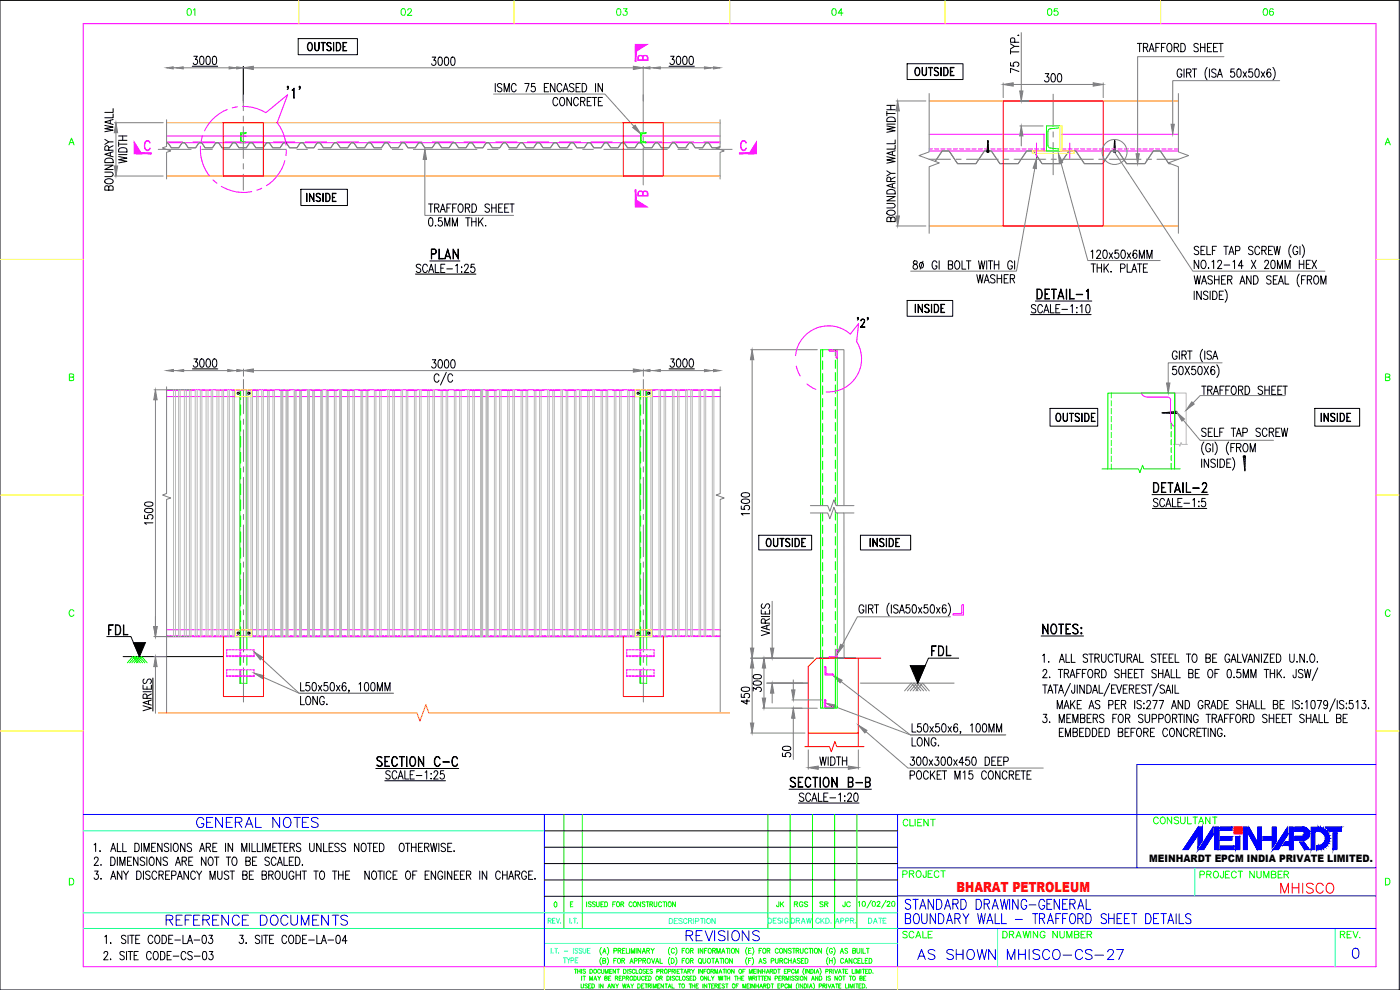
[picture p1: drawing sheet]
<svg xmlns="http://www.w3.org/2000/svg" width="420mm" height="297mm" viewBox="0 0 420 297" stroke-linecap="round" stroke-linejoin="round" font-family="sans-serif">
<defs><g id="words">
<text font-size="7.1" x="127.7" y="79.4">PLAN</text>
<g font-size="6.6">
<text x="56.4" y="21.2">3000</text>
<text x="238.5" y="228.6" transform="rotate(-90 238.5 228.6)">50</text>
</g>
<g font-size="6.6" fill="#00f">
<text x="270.6" y="274.1">STANDARD DRAWING-GENERAL</text>
<text x="274.1" y="289.3">AS SHOWN</text>
<text x="300.9" y="289.3">MHISCO-CS-27</text>
</g>
<text font-size="6.6" fill="#0f0" x="204.6" y="283.6">REVISIONS</text>
<g font-size="6.2">
<text x="56.4" y="111.8">3000</text>
<text x="199.7" y="111.8">3000</text>
<text x="31.4" y="191.6">FDL</text>
<text x="278.3" y="197.9">FDL</text>
<text x="48.7" y="278.7">REFERENCE DOCUMENTS</text>
</g>
<g font-size="6.2" fill="#00f">
<text x="57.9" y="249.4">GENERAL NOTES</text>
<text x="270.6" y="278.3">BOUNDARY WALL - TRAFFORD SHEET DETAILS</text>
</g>
<text font-size="6.2" fill="#f00" x="383.1" y="269.2">MHISCO</text>
<g font-size="5.7">
<text x="128.4" y="20.8">3000</text>
<text x="312.2" y="25.8">300</text>
<text x="225.8" y="155.9" transform="rotate(-90 225.8 155.9)">1500</text>
<text x="46.9" y="158.4" transform="rotate(-90 46.9 158.4)">1500</text>
<text x="229.3" y="208.8" transform="rotate(-90 229.3 208.8)">300</text>
<text x="225.8" y="212.4" transform="rotate(-90 225.8 212.4)">450</text>
</g>
<g font-size="5.3" fill="#0f0">
<text x="59.3" y="6" transform="rotate(-90 59.3 6)">01</text>
<text x="119.2" y="6">02</text>
<text x="183.8" y="6">03</text>
<text x="248.4" y="6">04</text>
<text x="313.3" y="6">05</text>
<text x="377.8" y="6">06</text>
<text x="269.9" y="249.1">CLIENT</text>
<text x="345" y="248.4">CONSULTANT</text>
<text x="269.9" y="264.6">PROJECT</text>
<text x="358.8" y="264.6">PROJECT NUMBER</text>
</g>
<g font-size="4.9" fill="#0f0">
<text x="231.8" y="273.4">JK</text>
<text x="237.1" y="273.4">RGS</text>
<text x="244.8" y="273.4">SR</text>
<text x="251.9" y="273.4">JC</text>
<text x="269.9" y="282.6">SCALE</text>
<text x="299.9" y="282.6">DRAWING NUMBER</text>
<text x="401.1" y="282.6">REV.</text>
</g>
<g font-size="4.9" fill="#0ff">
<text x="236.4" y="278.3">DRAW</text>
<text x="243.4" y="278.3">CKD.</text>
<text x="259.3" y="278.3">DATE</text>
</g>
<g font-size="4.4" fill="#f0f">
<text x="190.1" y="19.4">B</text>
<text x="190.1" y="60">B</text>
</g>
<text font-size="4.4" fill="#0f0" x="167.9" y="290">TYPE</text>
<text font-size="4.2" fill="#f00" x="287.1" y="267.7">BHARAT PETROLEUM</text>
<text font-size="3.1" x="344.9" y="258.7">MEINHARDT EPCM INDIA PRIVATE LIMITED.</text>
</g></defs>
<!-- layer: TEXT -->
<g fill="none" stroke="#000" stroke-width=".3">
<path d="M92.6 12.9l.2-.2a1.39 1.39 0 0 1 .6 2.4l-.2 .2a1.39 1.39 0 0 1-.6-2.4zM92.6 13l.3-.1a1.22 1.22 0 0 1 .8 1.1 1.22 1.22 0 0 1-.8 1.1 1.57 1.57 0 0 1-.3-2.1zM94.4 12.7l.3 2.3 .5 .1 .4-.2 .1-2.2 .1 1.8a.68 .68 0 0 1-.7 .8 .68 .68 0 0 1-.7-.8zM96.4 12.7l1.2 .2zM96.9 12.9v2.4l.1-2.4M98.3 12.9a.77 .77 0 0 1 1.1 .2l-.5-.2-.7 .2 .1 .5 .6 .4a.7 .7 0 0 1 .4 1.1 .7 .7 0 0 1-1.2-.2l.5 .2 .7-.2-.1-.6-1-.7zM100.1 12.7l.1 2.6zM100.9 12.7h.7a1.49 1.49 0 0 1 0 2.6h-.7zM101 12.9a1.24 1.24 0 0 1 1.2 .7 1.24 1.24 0 0 1-.3 1.4l-.9 .1zM102.9 12.7h1.2l-1.1 .2v2.2l1.1 .2h-1.2zM103 14h.6h-.6M200.8 19.9h7.6"/>
<path d="M201.3 16.9h1l-.6 .9a.75 .75 0 0 1 .6 1.1 .75 .75 0 0 1-1.3 0M203.2 17l.5-.1a1.59 1.59 0 0 1 0 2.5h-.2a1.81 1.81 0 0 1-.3-2.4zM205.1 17l.5-.1a1.59 1.59 0 0 1 0 2.5h-.2a1.81 1.81 0 0 1-.3-2.4zM207.1 17l.4-.1a1.59 1.59 0 0 1 0 2.5h-.2a1.81 1.81 0 0 1-.2-2.4zM341.3 13h1.4M342 13v2.5M343.2 14.2l1.1-.1 .2-.4-.2-.5-1.1-.2v2.5M343.8 14.2l.7 1.3M344.8 15.5l.8-2.5 .8 2.5M345.1 14.7h1M346.9 14.2h.7M348.1 13h-1.2v2.5"/>
<path d="M348.6 14.2h.7M349.8 13h-1.2v2.5M350.6 13.2l.2-.2a1.37 1.37 0 0 1 1 1.1 1.37 1.37 0 0 1-.5 1.3l-.5 .1a1.62 1.62 0 0 1-.2-2.3zM352.4 14.2l1.1-.1 .2-.4-.2-.5-1.1-.2v2.5M353.1 14.2l.6 1.3M354.4 13a1.35 1.35 0 0 1 1.4 .9 1.35 1.35 0 0 1-.5 1.5l-.9 .1zM359.6 13.4a.66 .66 0 0 0-.8-.4 .66 .66 0 0 0-.4 .9l1.1 .6 .1 .7a.78 .78 0 0 1-1.3 0M360.3 14.2h1.3M360.3 13v2.5M361.6 13v2.5M362.4 14.2h.7M363.6 13h-1.2v2.5h1.2"/>
<path d="M364.2 14.2h.8M365.4 13h-1.2v2.5h1.2M365.7 13h1.4M366.4 13v2.5M86.3 26l.1 .1zM86.4 26.7l.1-.6h-.3l.2-.2a.72 .72 0 0 1-.2 1M86.4 26.3l.1 .1M87.7 27l.6-.6v3l-.2-2.7-.4 .5zM89.9 26l.1 .1zM90 26.7l.1-.6h-.4l.2-.2 .2 .5-.4 .5M90 26.3l.1 .1M148.6 25v2.5"/>
<path d="M150.6 25.4a.66 .66 0 0 0-.8-.4 .66 .66 0 0 0-.4 .9l1.1 .7 .1 .6a.81 .81 0 0 1-1.3 0M151.3 27.5v-2.5l.8 2.5 .7-2.5v2.5M154.9 25.6a.75 .75 0 0 0-.9-.5 .75 .75 0 0 0-.5 .9v.6a.74 .74 0 0 0 .5 .9 .74 .74 0 0 0 .9-.5M157.5 25h1.3l-.9 2.5M160.5 25h-.9l-.1 1.1a.76 .76 0 0 1 1 .1 .76 .76 0 0 1 0 1.1 .76 .76 0 0 1-1 0l-.1-.2M163.4 26.2h.7M164.6 25h-1.2v2.5h1.2M166.5 25v2.5l-1.3-2.5v2.5M167.4 29.8a.74 .74 0 0 0-.9-.6 .74 .74 0 0 0-.6 1v.6a.75 .75 0 0 0 .6 .9 .75 .75 0 0 0 .9-.6M168.3 29.3a.78 .78 0 0 1 .9 .1 .78 .78 0 0 1 .3 .8v.6a.79 .79 0 0 1-.8 1 .79 .79 0 0 1-.8-1v-.6zM168.6 25.6a.75 .75 0 0 0-.9-.5 .75 .75 0 0 0-.5 .9v.6a.74 .74 0 0 0 .5 .9 .74 .74 0 0 0 .9-.5M169 27.5l.8-2.5 .7 2.5"/>
<path d="M169.3 26.7h.9M171.5 29.2v2.5l-1.4-2.5v2.5M172.3 25.4a.68 .68 0 0 0-.9-.4 .68 .68 0 0 0-.4 .9l.9 .5 .4 .4a.72 .72 0 0 1-.6 .8 .72 .72 0 0 1-.8-.4M172.9 26.2h.8M173.6 29.8a.74 .74 0 0 0-.9-.6 .74 .74 0 0 0-.6 1v.6a.75 .75 0 0 0 .5 .9 .75 .75 0 0 0 1-.6M174.2 25h-1.3v2.5h1.3M174.2 30.4l1.2-.1 .2-.3-.2-.7-1.2-.1v2.5M174.7 25a1.34 1.34 0 0 1 1.4 .9 1.34 1.34 0 0 1-.4 1.5l-1 .1zM174.9 30.4l.7 1.3M176.2 30.4h.8M177.5 29.2h-1.3v2.5h1.3M177.8 29.2h1.3"/>
<path d="M178.4 29.2v2.5M178.7 25v2.5M179.6 30.4h.7M180.8 25v2.5l-1.3-2.5v2.5M180.8 29.2h-1.2v2.5h1.2M274.9 20.3l.2-.1a1.35 1.35 0 0 1 1 1 1.35 1.35 0 0 1-.4 1.4l-.2 .1a1.37 1.37 0 0 1-1-1 1.37 1.37 0 0 1 .4-1.4zM274.9 20.5l.3-.2a1.26 1.26 0 0 1 .8 1.1 1.26 1.26 0 0 1-.6 1.2h-.2a1.5 1.5 0 0 1-.3-2.1zM276.7 20.2l.3 2.3 .5 .1 .4-.2 .1-2.2 .1 1.8a.7 .7 0 0 1-.8 .7l-.5-.3zM278.6 20.2l1.3 .1zM279.2 20.3v2.4l.1-2.4M280.5 20.3a.77 .77 0 0 1 1.2 .3l-.5-.3-.7 .3v.5l.7 .3a.72 .72 0 0 1 .4 1.2 .72 .72 0 0 1-1.2-.2l.4 .2 .8-.2-.1-.6-1-.7zM282.4 20.2v2.5z"/>
<path d="M283.2 20.2a1.34 1.34 0 0 1 1.4 .9 1.34 1.34 0 0 1-.4 1.5l-1 .1zM283.3 20.3a1.2 1.2 0 0 1 1.2 .7 1.2 1.2 0 0 1-.2 1.4l-1 .2zM285.2 20.2h1.1l-1 .1v2.3l1 .1h-1.1zM285.3 21.4h.6l-.6 .1M354.7 21.3a.72 .72 0 0 0-.9-.6 .72 .72 0 0 0-.5 .9v.6a.74 .74 0 0 0 .7 1 .74 .74 0 0 0 .7-1h-.5M355.3 20.7v2.5M356.1 21.9l1.2-.2 .2-.3-.2-.6-1.2-.1v2.5M356.8 21.9l.7 1.3M357.8 20.7h1.4M358.5 20.7v2.5M362.3 20.2a3.1 3.1 0 0 0 0 3.8M363 20.7v2.5"/>
<path d="M365 21a.66 .66 0 0 0-.9-.3 .66 .66 0 0 0-.4 .8l1.2 .7 .1 .6a.78 .78 0 0 1-1.4 0M365.3 23.2l.8-2.5 .8 2.5M365.6 22.3h1M370.4 20.7h-1v1a.76 .76 0 0 1 1 .1 .76 .76 0 0 1 0 1.1 .76 .76 0 0 1-1 0l-.1-.2M371.4 20.8l.5-.1a1.67 1.67 0 0 1 0 2.5h-.2a1.92 1.92 0 0 1-.3-2.4zM373.1 21.5l1 1.7M374.1 21.5l-1 1.7M375.8 20.7h-.9l-.1 1a.76 .76 0 0 1 1 .1 .76 .76 0 0 1 0 1.1 .76 .76 0 0 1-1 0l-.1-.2M376.9 20.8l.5-.1a1.67 1.67 0 0 1 0 2.5h-.3a1.85 1.85 0 0 1-.2-2.4zM378.5 21.5l1.1 1.7M379.6 21.5l-1.1 1.7M381.3 21l-.5-.3a1.47 1.47 0 0 0 .1 2.5 .75 .75 0 0 0 .5-.9 .75 .75 0 0 0-.9-.6l-.3 .6"/>
<path d="M382 20.2a2.98 2.98 0 0 1 0 3.8M92 58l.1 2.5zM92.9 58l1.2 2.1 .1-2.1v2.5l-1.2-2.1-.1 2.1zM95.1 58.1a.77 .77 0 0 1 1.1 .3l-.4-.3-.8 .3 .1 .4 .7 .4a.71 .71 0 0 1 .4 1 .71 .71 0 0 1-1.1 .2l-.2-.3 .5 .3 .7-.3-.2-.7-.9-.6-.1-.4zM96.9 58l.1 2.5zM97.7 58a1.33 1.33 0 0 1 1.4 .8 1.33 1.33 0 0 1-.4 1.6l-1 .1zM97.8 58.1a1.21 1.21 0 0 1 1.3 .8 1.21 1.21 0 0 1-.4 1.4l-.9 .1zM99.7 58h1.2l-1.1 .1v2.3l1.1 .1h-1.2zM99.8 59.2h.6l-.6 .1M126.3 79.6a.73 .73 0 0 0-.8-.3 .73 .73 0 0 0-.6 .6l.4 .4 .8 .4a.69 .69 0 0 1-.2 1 .69 .69 0 0 1-1-.3M128.6 61.2h1.3M128.9 65.5l.5-.2a1.67 1.67 0 0 1 0 2.5h-.2a1.85 1.85 0 0 1-.3-2.3z"/>
<path d="M129.3 61.2v2.5M130.4 62.4l1.2-.1 .1-.4-.1-.6-1.2-.1v2.5M130.6 67.7h.2zM131.1 62.4l.6 1.3M132.1 63.7l.8-2.5 .7 2.5M132.4 62.9h.9M132.6 65.3h-.9l-.1 1.1a.75 .75 0 0 1 1.1 .1 .75 .75 0 0 1-.2 1.1 .75 .75 0 0 1-1.1-.2M133.5 67.8v-2.5l.7 2.5 .8-2.5v2.5M134.1 62.4h.8M135.4 61.2h-1.3v2.5M135.8 67.8v-2.5l.7 2.5 .8-2.5v2.5M135.8 62.4h.8"/>
<path d="M137.1 61.2h-1.3v2.5M137.8 61.3a.78 .78 0 0 1 .9 0 .78 .78 0 0 1 .3 .8v.6a.79 .79 0 0 1-.8 1 .79 .79 0 0 1-.7-1v-.9zM139.7 62.4l1.1-.1 .2-.4-.2-.6-1.1-.1v2.5M139.7 65.3h1.4M140.3 62.4l.7 1.3M140.4 65.3v2.5M141.6 65.3v2.5M141.6 66.5h1.3M141.6 61.2h.7a1.45 1.45 0 0 1 0 2.5h-.7zM142.4 79.3h-1l-.1 1a.78 .78 0 0 1 1.1 .1 .78 .78 0 0 1 0 1.1 .78 .78 0 0 1-1.1 0l-.1-.2M142.9 65.3v2.5M143.6 65.3v2.5"/>
<path d="M144.1 66.4l.9 1.4M145 65.3l-1.4 1.7M145.7 67.7h.1zM146.9 61.5a.73 .73 0 0 0-.8-.3 .73 .73 0 0 0-.6 .6l.4 .5 .8 .3a.69 .69 0 0 1-.1 1.1 .69 .69 0 0 1-1.1-.4M147.6 62.4h1.3M147.6 61.2v2.5M148.9 61.2v2.5M149.6 62.4h.8M150.9 61.2h-1.3v2.5h1.3M151.5 62.4h.7M152.7 61.2h-1.2v2.5h1.2M153 61.2h1.3"/>
<path d="M153.7 61.2v2.5M274.2 78.4v.7a.9 .9 0 0 1 1 .6 .9 .9 0 0 1-.3 1.1 .81 .81 0 0 1-.9-.9 .81 .81 0 0 1 1-.7l.2-.1a.53 .53 0 0 0-.3-.8zM276.2 78.9a.82 .82 0 0 1 1 .5 .82 .82 0 0 1-.5 1 .87 .87 0 0 1-.8-.6 .87 .87 0 0 1 .3-.9zM277 78.4l-.9 2.4M281.2 78.9a.74 .74 0 0 0-.9-.6 .74 .74 0 0 0-.6 .9v.6a.76 .76 0 0 0 .8 1 .76 .76 0 0 0 .7-1h-.5M281.9 78.3v2.5M284.6 79.4l1.1-.1 .2-.3-.2-.6-1.1-.1v2.5h.9l.3-.3 .1-.6-.4-.5M286.7 78.6l.4-.3a1.28 1.28 0 0 1 1 1.2 1.28 1.28 0 0 1-1 1.3l-.4-.4-.2-.6zM288.7 78.3v2.5h1.2M290 78.3h1.4M290.7 78.3v2.5M293.7 78.3l.4 2.5 .5-2.5 .5 2.5 .5-2.5"/>
<path d="M296.1 78.3v2.5M296.6 78.3h1.3M297.3 78.3v2.5M298.4 78.3v2.5M298.4 79.4h1.4M299.8 78.3v2.5M303.8 78.9a.72 .72 0 0 0-.9-.6 .72 .72 0 0 0-.5 .9v.6a.74 .74 0 0 0 .7 1 .74 .74 0 0 0 .7-1h-.4M304.5 78.3v2.5M327.4 75.5l.5-.5v2.5M327.4 79.2h1.4M328.1 79.2v2.5M329.1 75.6l.3-.5a.68 .68 0 0 1 .9 .3 .68 .68 0 0 1-.3 .9l-.9 1.2h1.3"/>
<path d="M329.3 79.2v2.5M330.6 79.2v2.5M331.3 75.1l.4-.1a1.44 1.44 0 0 1 .5 2l-.2 .4-.4 .1a1.85 1.85 0 0 1-.3-2.4zM331.3 79.2v2.5M332.7 79.2l-1.4 1.6M332.9 75.8l1 1.7M333.9 75.8l-1 1.7M335.6 75h-.9l-.1 1.1a.76 .76 0 0 1 1 .1 .76 .76 0 0 1 0 1 .76 .76 0 0 1-1 .1l-.1-.3M336.7 75.1l.4-.1a1.39 1.39 0 0 1 .6 2l-.3 .4-.4 .1a1.85 1.85 0 0 1-.3-2.4zM338.3 79.2v2.5h1.1M338.3 75.8l1 1.7M339.3 75.8l-1 1.7"/>
<path d="M341.2 75.4l-.1-.3-.5-.1a1.49 1.49 0 0 0 .1 2.5 .73 .73 0 0 0 .6-1 .73 .73 0 0 0-1.2-.2l-.1 .4M341.3 79.2h1.4M341.9 77.5v-2.5l.8 2.5 .8-2.5v2.5M342 79.2v2.5M344.2 77.5v-2.5l.8 2.5 .7-2.5v2.5M344.4 79.2h-1.2v2.5h1.2M359.7 74.3a.66 .66 0 0 0-.8-.4 .66 .66 0 0 0-.4 .8l1.2 .8v.6a.81 .81 0 0 1-1.3 0M359.7 78.1v2.5l-1.3-2.5v2.5M360.4 75.1h.8M360.6 78.4l.4-.3a1.28 1.28 0 0 1 1 1.2 1.28 1.28 0 0 1-1 1.3l-.6-1zM361.7 73.9h-1.3v2.5h1.3M362.2 73.9v2.5h1.1"/>
<path d="M363.7 78.6l.5-.5v2.5M363.9 75.1h.7M365.1 73.9h-1.2v2.5M365.5 78.7l.3-.6h.4l.4 .5-.3 .8-.9 1.2h1.3M367.3 73.9h1.3M367.4 79.5h1.7M367.9 73.9v2.5M368.8 76.4l.8-2.5 .7 2.5M369.1 75.6h.9M370 78.6l.5-.5v2.5M370.8 75.2l1.1-.1 .2-.4-.2-.7-1.1-.1v2.5M373.1 79.7h-1.5l1-1.6v2.5"/>
<path d="M375.5 78.1l1.4 2.5M376 74.3a.68 .68 0 0 0-.8-.4 .68 .68 0 0 0-.4 .8l1 .6 .2 .4-.2 .6a.86 .86 0 0 1-1.1-.2M376.9 78.1l-1.4 2.5M378 74.5a.75 .75 0 0 0-.9-.6 .75 .75 0 0 0-.5 1v.6a.74 .74 0 0 0 .5 .9 .74 .74 0 0 0 .9-.6M378.7 75.1l1.2-.1 .1-.4-.1-.6-1.2-.1v2.5M379.3 75.1l.7 1.3M379.6 78.7l.3-.6h.4l.4 .5-.3 .8-.9 1.2h1.3M380.7 75.1h.8M381.7 78.2l.4-.1a1.67 1.67 0 0 1 0 2.5h-.2a1.85 1.85 0 0 1-.2-2.4zM381.9 73.9h-1.2v2.5h1.2M382.3 73.9l.5 2.5 .5-2.5 .5 2.5 .4-2.5M387.5 73.4a2.99 2.99 0 0 0 0 3.8"/>
<path d="M389.5 74.5a.75 .75 0 0 0-1-.6 .75 .75 0 0 0-.5 1v.6a.75 .75 0 0 0 .7 .9 .75 .75 0 0 0 .8-.9h-.5M389.9 78.1v2.5M389.9 79.3h1.4M390.1 73.9v2.5M390.8 73.4a3.1 3.1 0 0 1 0 3.8M391.3 78.1v2.5M392 79.3h.8M393.3 78.1h-1.3v2.5h1.3M393.7 78.1l1.4 2.5M395.1 78.1l-1.4 2.5M124.7 82.2h18.1M257.4 95.3l.1 .1z"/>
<path d="M257.5 95.9l.1-.5-.2 .2v-.4l.2 .1v.4l-.3 .3M257.5 95.6l.1 .1M258.4 98.1l1.2 .1h-1.3l1.1-1.8-.1-.5h-.8l-.1 .4v-.4l.7-.2 .4 .5a2.9 2.9 0 0 1-1.1 2M260.3 95.3l.1 .1zM260.4 95.9l.2-.5-.3 .2v-.4l.3 .1v.4l-.3 .3M260.4 95.6l.2 .1M274.7 91.3v2.5zM275.5 91.3l1.3 2.1 .1-2.1v2.5l-1.3-2.2-.1 2.2zM277.7 91.4a.86 .86 0 0 1 1.1 .2l-.4-.2-.8 .2 .1 .5 .7 .4a.7 .7 0 0 1 .3 1.1 .7 .7 0 0 1-1.2-.2l.5 .3 .8-.3-.1-.6-1.1-.7zM279.5 91.3l.1 2.5zM280.4 91.3h.7a1.45 1.45 0 0 1 0 2.5h-.7zM280.5 91.4a1.24 1.24 0 0 1 1.2 .8 1.24 1.24 0 0 1-.4 1.3l-.8 .2z"/>
<path d="M282.4 91.3h1.1l-1 .1v2.3l1 .1h-1.1zM282.5 92.5h.5l-.5 .1M293.2 82.4l.5 2.5 .4-2.5 .5 2.5 .5-2.5M295.4 84.9l.7-2.5 .8 2.5M295.7 84.1h.9M298.6 82.8a.68 .68 0 0 0-.8-.4 .68 .68 0 0 0-.5 .9l1.1 .5 .2 .4-.2 .6a.86 .86 0 0 1-1.1-.2M299.3 82.4v2.5M299.3 83.6h1.3M300.6 82.4v2.5M301.4 83.6h.7M302.6 82.4h-1.2v2.5h1.2M303.2 83.6l1.1-.1 .2-.4-.2-.6-1.1-.1v2.5"/>
<path d="M303.8 83.6l.7 1.3M309.2 94.4h18.2M310.7 90.3h17M310.9 91.8a.66 .66 0 0 0-.9-.4 .66 .66 0 0 0-.4 .8l1.1 .6 .2 .7a.78 .78 0 0 1-1.4 0M311.2 86.7h.8a1.76 1.76 0 0 1 0 3h-.8zM311.3 86.9h.7a1.64 1.64 0 0 1 0 2.7h-.7zM312.9 92a.75 .75 0 0 0-.9-.6 .75 .75 0 0 0-.6 1v.5a.74 .74 0 0 0 .6 1 .74 .74 0 0 0 .9-.6M313.3 93.9l.7-2.5 .8 2.5M313.5 93.1h1M313.6 86.7h1.4l-1.3 .2v2.7h1.3v.1h-1.4zM313.7 88.2h.7l-.7 .1M315.3 91.4v2.5h1.1"/>
<path d="M315.6 86.7l1.4 .2zM316.2 86.9v2.8l.1-2.8M316.9 92.6h.7M317.7 89h1.4M317.8 88.9h1.2M318.1 91.4h-1.2v2.5h1.2M318.4 86.7l.9 3-.9-2.5-.9 2.5zM318.7 92.8h1.7M320 86.7l.1 3zM321 86.7l.1 2.9h1.3v.1h-1.4zM321.4 91.9l.4-.5v2.5M323 88.3l1.9 .1z"/>
<path d="M323 92.4h.3zM323 93.8h.3zM324.2 91.9l.5-.5v2.5M326.1 91.5l.5-.1a1.68 1.68 0 0 1 0 2.5h-.2a1.44 1.44 0 0 1-.5-2zM326.6 86.7l-.1 3v-2.7l-.4 .4v-.1zM329.3 80.4h1.3M331.8 80.2l.9 1.5M333.3 81.6h.2zM336.3 80.5l1.1-.1 .3-.4-.3-.7-1.1-.1v2.5M339.6 81.7l.8-2.5 .8 2.5M339.9 80.8h1M343.2 80.4h.7"/>
<path d="M358.4 82.7l.5 2.5 .5-2.5 .4 2.5 .5-2.5M358.4 87.4v2.5M360.5 87.4v2.5l-1.3-2.5v2.5M360.6 85.2l.8-2.5 .7 2.5M360.9 84.4h.9M362.5 87.7a.66 .66 0 0 0-.8-.3 .66 .66 0 0 0-.4 .8l1 .6 .2 .7a.78 .78 0 0 1-1.3 0M362.7 80.3v.3zM363.2 87.4v2.5M363.9 83.1l-.3-.3a.73 .73 0 0 0-1.1 .5l1.4 1.2a.71 .71 0 0 1-.6 .8 .71 .71 0 0 1-.8-.4M363.9 87.4a1.33 1.33 0 0 1 1.4 .8 1.33 1.33 0 0 1-.4 1.5l-1 .2zM364.5 82.7v2.5M364.5 83.9h1.3"/>
<path d="M365.8 82.7v2.5M365.9 88.5h.8M366.6 83.9h.8M367.2 87.4h-1.3v2.5h1.3M367.7 86.9a3.1 3.1 0 0 1 0 3.8M367.8 82.7h-1.2v2.5h1.2M368.4 83.9l1.2-.1 .1-.4-.1-.6-1.2-.1v2.5M369.1 83.9l.6 1.3M372.1 85.2l.8-2.5 .7 2.5M372.4 84.4h1M375.5 82.7v2.5l-1.4-2.5v2.5M376.2 82.7h.7a1.45 1.45 0 0 1 0 2.5h-.7z"/>
<path d="M381.5 83.1a.73 .73 0 0 0-.8-.4 .73 .73 0 0 0-.6 .6l.4 .5 .9 .5a.61 .61 0 0 1-.4 .9h-.4l-.5-.3M382.1 83.9h.8M383.4 80.6v-2.5l.7 2.5 .8-2.5v2.5M383.4 82.7h-1.3v2.5h1.3M383.7 85.2l.7-2.5 .8 2.5M384 84.4h.9M385.7 80.6v-2.5l.7 2.5 .8-2.5v2.5M385.7 82.7v2.5h1.1M389.9 82.2a3.1 3.1 0 0 0 0 3.8M390.6 83.9h.8M391.8 82.7h-1.2v2.5M392.3 83.9l1.2-.1 .2-.4-.2-.6-1.2-.1v2.5"/>
<path d="M393 83.9l.7 1.3M394.6 82.8l.6-.1a1.56 1.56 0 0 1 0 2.5 1.37 1.37 0 0 1-1.1-1 1.37 1.37 0 0 1 .5-1.4zM396.4 85.2v-2.5l.8 2.5 .7-2.5v2.5M353 109.9h-1l-.1 1.1a.79 .79 0 0 1 1.1 .1 .79 .79 0 0 1 0 1 .79 .79 0 0 1-1.1 .1l-.1-.2M353.3 105.9a.74 .74 0 0 0-.9-.6 .74 .74 0 0 0-.6 .9v.6a.76 .76 0 0 0 .8 1 .76 .76 0 0 0 .7-1h-.5M353.9 105.3v2.5M354 110.1l.5-.2a1.59 1.59 0 0 1 0 2.5h-.2a1.79 1.79 0 0 1-.3-2.3zM354.7 106.5l1.2-.1 .1-.4-.1-.6-1.2-.1v2.5M355.4 106.5l.6 1.3M355.6 109.9l1.4 2.5M356.4 105.3h1.4M357 109.9l-1.4 2.5"/>
<path d="M357.1 105.3v2.5M358.7 109.9h-.9l-.1 1.1a.75 .75 0 0 1 1.1 .1 .75 .75 0 0 1-.2 1 .75 .75 0 0 1-1.1-.1M359.7 110.1l.5-.2a1.59 1.59 0 0 1 0 2.5h-.2a1.79 1.79 0 0 1-.3-2.3zM360.6 115.9h1.3M360.9 104.8a2.99 2.99 0 0 0 0 3.8M361.3 115.9v2.4M361.4 109.9l1.3 2.5M361.6 105.3v2.5M362.5 117l1.1-.1 .2-.3-.2-.7h-1.1v2.4M362.7 109.9l-1.3 2.5M363.1 117l.7 1.3M363.6 105.6a.7 .7 0 0 0-.8-.3 .7 .7 0 0 0-.6 .6l.2 .3 1.1 .6a.61 .61 0 0 1-.4 1l-.7-.1-.2-.3"/>
<path d="M363.9 107.8l.8-2.5 .8 2.5M364.2 118.3l.7-2.4 .8 2.4M364.2 107h1M364.4 117.5h1M364.5 110.3l-.6-.4a1.5 1.5 0 0 0 .1 2.5 .75 .75 0 0 0 .6-.9 .75 .75 0 0 0-1-.5l-.2 .6M365.2 109.5a2.98 2.98 0 0 1 0 3.8M366.1 117h.8M367.4 115.9h-1.3v2.4M367.9 117h.7M369.1 115.9h-1.2v2.4M369.9 115.9a.78 .78 0 0 1 .8 .1 .78 .78 0 0 1 .3 .8v.6a.79 .79 0 0 1-.8 1 .79 .79 0 0 1-.7-1l.1-1zM371.7 117l1.1-.1 .2-.3-.2-.7h-1.1v2.4"/>
<path d="M372.4 117l.6 1.3M373.7 115.9h.7a1.45 1.45 0 0 1 0 2.4h-.7zM378.9 116.2a.73 .73 0 0 0-.7-.4 .73 .73 0 0 0-.6 .6l.4 .5 .7 .3a.69 .69 0 0 1-.1 1.1 .69 .69 0 0 1-1-.3M379.6 117h1.3M379.6 115.9v2.4M380.9 115.9v2.4M381.7 117h.7M382.9 115.9h-1.2v2.4h1.2M383.5 117h.8M384.7 115.9h-1.2v2.4h1.2M385 115.9h1.3M385.7 115.9v2.4"/>
<path d="M317.2 124.1l.6-.1a1.56 1.56 0 0 1 0 2.5 1.37 1.37 0 0 1-1-1.1 1.37 1.37 0 0 1 .4-1.3zM317.2 124.2l.5-.1a1.41 1.41 0 0 1 0 2.3 1.24 1.24 0 0 1-.5-2.2zM319 124l.3 2.2 .5 .2 .4-.3 .1-2.1 .1 1.8a.68 .68 0 0 1-.7 .7 .68 .68 0 0 1-.7-.7zM320.9 124l1.3 .1zM321.5 124.1v2.4l.1-2.4M322.8 124.1a.86 .86 0 0 1 1.2 .2l-.5-.2-.8 .2 .1 .5 .7 .4a.7 .7 0 0 1 .3 1.1 .7 .7 0 0 1-1.1-.2l.4 .3 .8-.3-.2-.7-1-.6zM324.7 124v2.5zM325.5 124a1.28 1.28 0 0 1 1.3 .6 1.28 1.28 0 0 1-.2 1.5l-.4 .4h-.7zM325.6 124.1a1.24 1.24 0 0 1 1.2 .8 1.24 1.24 0 0 1-.3 1.3l-.9 .2zM327.5 124h1.2l-1.1 .1v2.3l1.1 .1h-1.2zM327.6 125.2h.6l-.6 .1M360.6 137.7v2.5"/>
<path d="M361.3 132.6a2.98 2.98 0 0 0 0 3.8M361.9 128.8a.7 .7 0 0 0-.7-.4 .7 .7 0 0 0-.6 .7l.2 .3 1.1 .6a.61 .61 0 0 1-.4 1l-.7-.2-.2-.2M362.6 129.7h.8M362.7 137.7v2.5l-1.3-2.5v2.5M363.3 133.7a.75 .75 0 0 0-.9-.6 .75 .75 0 0 0-.5 1v.5a.75 .75 0 0 0 .7 1 .75 .75 0 0 0 .7-1h-.5M363.9 128.5h-1.3v2.5h1.3M364 133.1v2.5M364.4 128.5v2.5h1.2M364.6 132.6a2.98 2.98 0 0 1 0 3.8M364.7 138.1a.69 .69 0 0 0-.8-.4 .69 .69 0 0 0-.4 .9l.9 .5 .3 .4a.72 .72 0 0 1-.5 .7 .72 .72 0 0 1-.8-.3M365.4 137.7v2.5M366.1 129.7h.7"/>
<path d="M366.1 137.7a1.33 1.33 0 0 1 1.4 .9 1.33 1.33 0 0 1-.4 1.5l-1 .1zM367.3 128.5h-1.2v2.5M368.2 138.9h.7M368.7 132.6a2.98 2.98 0 0 0 0 3.8M369.4 137.7h-1.2v2.5h1.2M369.4 134.3h.8M369.5 128.5h1.3M369.9 137.3a2.98 2.98 0 0 1 0 3.8M370.2 128.5v2.5M370.6 133.1h-1.2v2.5M371 131l.8-2.5 .7 2.5M371.1 134.3l1.1-.1 .2-.4v-.5l-.4-.2h-.9v2.5"/>
<path d="M371.3 130.1h.9M371.8 134.3l.6 1.3M373 129.8l1.1-.1 .3-.4-.1-.6-1.3-.2v2.5M373.4 133.2l.2-.1a1.35 1.35 0 0 1 1 1 1.35 1.35 0 0 1-.5 1.4l-.1 .1a1.37 1.37 0 0 1-1.1-1 1.37 1.37 0 0 1 .5-1.4zM375.2 135.6v-2.5l.8 2.5 .7-2.5v2.5M378.2 128.8a.7 .7 0 0 0-.7-.4 .7 .7 0 0 0-.6 .7l.2 .3 1.1 .6a.61 .61 0 0 1-.4 1l-.7-.2-.2-.2M380.2 129.1a.72 .72 0 0 0-.8-.6 .72 .72 0 0 0-.6 .9v.6a.73 .73 0 0 0 .5 1 .73 .73 0 0 0 .9-.6M380.9 129.7l1.2-.2 .2-.4-.2-.5-1.2-.1v2.5M381.6 129.7l.7 1.3M382.9 129.7h.8M384.2 128.5h-1.3v2.5h1.3M384.6 128.5l.4 2.5 .5-2.5 .5 2.5 .5-2.5"/>
<path d="M396.5 124l.1 2.5zM397.3 124l1.3 2.1 .1-2.1v2.5l-1.3-2.2-.1 2.2zM399.5 124.1a.86 .86 0 0 1 1.1 .2l-.4-.2-.8 .2 .1 .5 .7 .4a.7 .7 0 0 1 .3 1.1 .7 .7 0 0 1-1.2-.2l.5 .3 .8-.3-.2-.7-1-.6zM401.3 124l.1 2.5zM402.2 124a1.28 1.28 0 0 1 1.3 .6 1.28 1.28 0 0 1-.2 1.5l-.5 .4h-.6zM402.3 124.1a1.24 1.24 0 0 1 1.2 .8 1.24 1.24 0 0 1-.4 1.3l-.8 .2zM404.2 124h1.1l-1 .1v2.3l1 .1h-1.1zM404.3 125.2h.5l-.5 .1M345.7 148.4h16.9M345.9 152.6h16.3M346.2 144.8a1.62 1.62 0 0 1 1.6 1 1.62 1.62 0 0 1-.5 1.8l-1.1 .2zM346.3 144.9h.7a1.63 1.63 0 0 1 0 2.7h-.7z"/>
<path d="M347.5 149.9a.68 .68 0 0 0-.8-.4 .68 .68 0 0 0-.5 .9l.9 .5 .4 .4a.72 .72 0 0 1-.5 .8 .72 .72 0 0 1-.8-.4M348.6 144.8h1.3v.1h-1.2v2.7l1.2 .2h-1.3zM348.7 146.2h.7v.2h-.7M349.5 150.1a.75 .75 0 0 0-.9-.5 .75 .75 0 0 0-.5 .9v.6a.74 .74 0 0 0 .5 .9 .74 .74 0 0 0 .9-.5M349.9 152l.7-2.5 .8 2.5M350.2 151.2h.9M350.5 144.8h1.5v.1h-1.5zM351.2 144.9v2.9l.1-2.9M351.9 149.5v2.5h1.1M352.7 147.1h1.4M352.8 146.9h1.1M353.4 144.8l.9 3-.9-2.6-.9 2.6z"/>
<path d="M353.5 150.7h.7M354.8 149.5h-1.3v2.5h1.3M355 144.8l.1 3zM355.3 151h1.7M356 144.8l.1 2.8 1.3 .2h-1.4zM357.9 146.4l2 .1zM358 150l.4-.5v2.5M359.7 151.9h.2zM359.8 150.4v.3zM360.8 147.6l1.5 .2h-1.6a3.8 3.8 0 0 0 1.4-2.4l-.4-.5h-.4l-.5 .6 .5-.7h.4l.5 .6a3.2 3.2 0 0 1-1.4 2.4M361.7 149.5h-1l-.1 1.2a.76 .76 0 0 1 1.1 0 .76 .76 0 0 1 0 1.1 .76 .76 0 0 1-1.1 0v-.2M230.3 161.7l.2-.2a1.37 1.37 0 0 1 1 1.1 1.37 1.37 0 0 1-.4 1.3l-.6 .1a1.62 1.62 0 0 1-.2-2.3z"/>
<path d="M230.3 161.8l.3-.1a1.22 1.22 0 0 1 .8 1.1 1.22 1.22 0 0 1-.8 1.1 1.57 1.57 0 0 1-.3-2.1zM232.1 161.5l.3 2.3 .5 .1 .4-.2v-2.2l.2 1.9a.68 .68 0 0 1-.7 .6 .68 .68 0 0 1-.7-.6zM234 161.5l1.2 .2zM234.6 161.7v2.3l.1-2.3M235.9 161.7a.77 .77 0 0 1 1.2 .2l-.5-.2-.8 .2 .1 .5 .7 .3a.72 .72 0 0 1 .4 1.2 .72 .72 0 0 1-1.2-.2l.4 .2 .8-.2-.1-.6-1.1-.7zM237.7 161.5l.1 2.5zM238.6 161.5a1.37 1.37 0 0 1 1.4 .9 1.37 1.37 0 0 1-.4 1.5l-1 .1zM238.7 161.7a1.2 1.2 0 0 1 1.2 .6 1.2 1.2 0 0 1-.3 1.4l-.9 .2zM240.6 161.5h1.1l-1 .2v2.2l1 .1h-1.1zM240.7 162.7h.6l-.6 .1M261.1 161.5l.1 2.5zM262 161.5l1.2 2.2 .1-2.2v2.5l-1.3-2.1v2.1z"/>
<path d="M264.2 161.7a.77 .77 0 0 1 1.1 .2l-.5-.2-.7 .2 .1 .5 .6 .3a.72 .72 0 0 1 .5 1.1 .72 .72 0 0 1-1.1 .1l-.3-.2 .6 .2 .7-.2-.2-.7-.9-.6-.2-.5zM266 161.5l.1 2.5zM266.8 161.5a1.35 1.35 0 0 1 1.4 .9 1.35 1.35 0 0 1-.4 1.5l-1 .1zM266.9 161.7a1.21 1.21 0 0 1 1.2 .7 1.21 1.21 0 0 1-.3 1.4l-.9 .1zM268.8 161.5h1.2l-1.1 .2v2.2l1.1 .1h-1.2zM268.9 162.7h.6l-.6 .1M32 191h7.3l2.6 6M259.2 182.1a.74 .74 0 0 0-.8-.6 .74 .74 0 0 0-.6 .9v.6a.76 .76 0 0 0 .7 1 .76 .76 0 0 0 .7-1h-.5M259.9 181.5v2.5M260.6 182.7l1.2-.2 .2-.4-.1-.4-1.3-.2v2.5M261.3 182.7l.7 1.3M262.4 181.5h1.3"/>
<path d="M263.1 181.5v2.5M266.9 181a2.99 2.99 0 0 0 0 3.8M267.5 181.5v2.5M269.5 181.8l-.2-.2a.73 .73 0 0 0-1.1 .5l1.3 1.1a.71 .71 0 0 1-.5 .8 .71 .71 0 0 1-.8-.4M269.9 184l.8-2.5 .7 2.5M270.2 183.1h.9M273 181.5h-1l-.1 1a.76 .76 0 0 1 1 .1 .76 .76 0 0 1 0 1 .76 .76 0 0 1-1 .1l-.1-.2M274 181.6l.5-.1a1.67 1.67 0 0 1 0 2.5h-.2a2 2 0 0 1-.3-2.4zM275.6 182.3l1 1.7M276.6 182.3l-1 1.7M278.4 181.5h-1l-.1 1a.76 .76 0 0 1 1.1 .1 .76 .76 0 0 1 0 1 .76 .76 0 0 1-1.1 .1l-.1-.2M279.4 181.6l.5-.1a1.44 1.44 0 0 1 .5 2l-.2 .3-.5 .2a1.92 1.92 0 0 1-.3-2.4z"/>
<path d="M281.1 182.3l1 1.7M282.1 182.3l-1 1.7M283.9 181.8l-.1-.2-.5-.1a1.53 1.53 0 0 0-.4 2.1 .71 .71 0 0 0 1.2-.2 .71 .71 0 0 0-.8-1l-.3 .1-.2 .6M284.6 181a2.99 2.99 0 0 1 0 3.8M287.7 197.5h-9.1l-3.2 7.5M312.5 190.8h12.7M312.9 187.2l1.5 2.6 .1-2.6v3l-1.4-2.6-.2 2.6zM312.9 196.7l.5-.5v2.5M314.6 198.6h.2zM315.8 187.4l.2-.2a1.44 1.44 0 0 1 1 2.3 .81 .81 0 0 1-1.2 .6l-.5-1 .1-1.2zM315.8 187.5l.3-.1a1.53 1.53 0 0 1 .6 2.5l-.3 .2a1.53 1.53 0 0 1-.6-2.6zM317.7 187.2l1.5 .2z"/>
<path d="M317.9 198.7l.8-2.5 .7 2.5M318.2 197.9h1M318.4 187.4v2.8l.1-2.8M319.9 187.2h1.4l-1.3 .2v2.7l1.3 .1h-1.4zM319.9 196.2v2.5h1.2M320 188.7h.7l-.7 .1M321.5 196.2v2.5h1.2M322.2 187.4a.98 .98 0 0 1 1.4 .2h-.3a.76 .76 0 0 0-1.2 0l.1 .6 .8 .5a.86 .86 0 0 1 .4 1.4 .86 .86 0 0 1-1.5-.3l.4 .1a.79 .79 0 0 0 1.1-.1 1.32 1.32 0 0 0-1.2-1.4l-.3-.5zM324.4 188.4h.3l-.1 .3zM324.4 189.9l.2-.1 .1 .3-.2 .1zM324.5 188.4l.1 .1zM324.5 189.9l.1 .2z"/>
<path d="M326.4 196.6a.7 .7 0 0 0-.8-.4 .7 .7 0 0 0-.5 .6l.1 .4 1.1 .6a.61 .61 0 0 1-.4 .9l-.7-.1-.1-.2M326.8 196.2h1.3M327.4 196.2v2.5M328.6 197.4l1.1-.1 .1-.8-1.2-.3v2.5M329.3 197.4l.6 1.3M330.6 196.2v1.8a.68 .68 0 0 0 .7 .7 .68 .68 0 0 0 .6-.7v-1.8M334 196.8a.74 .74 0 0 0-.9-.5 .74 .74 0 0 0-.5 .9v.6a.75 .75 0 0 0 .5 .9 .75 .75 0 0 0 .9-.6M334.4 196.2h1.3M335.1 196.2v2.5M336.2 196.2v1.8a.66 .66 0 0 0 .7 .7 .66 .66 0 0 0 .6-.7v-1.8M338.3 197.4l1.1-.1 .2-.3v-.5l-1.3-.3v2.5M339 197.4l.6 1.3"/>
<path d="M340 198.7l.8-2.5 .7 2.5M340.3 197.9h.9M342 196.2v2.5h1.2M346.9 196.6a.73 .73 0 0 0-.8-.4 .73 .73 0 0 0-.6 .6l.4 .5 .8 .3a.69 .69 0 0 1-.2 1.1 .69 .69 0 0 1-1-.3M347.3 196.2h1.3M347.9 196.2v2.5M349.1 197.4h.7M350.3 196.2h-1.2v2.5h1.2M350.9 197.4h.7M352.1 196.2h-1.2v2.5h1.2M352.7 196.2v2.5h1.1M356 196.2h1.3"/>
<path d="M356.7 196.2v2.5M358.1 196.4l.2-.2a1.35 1.35 0 0 1 1 1.1 1.35 1.35 0 0 1-.4 1.3l-.2 .1a1.37 1.37 0 0 1-1-1 1.37 1.37 0 0 1 .4-1.3zM361.9 197.4l1.2-.1 .2-.3-.1-.5-1.3-.3v2.5h.9l.4-.2v-.9l-.4-.2M363.9 197.4h.8M365.2 196.2h-1.3v2.5h1.3M369.1 196.8a.74 .74 0 0 0-.9-.5 .74 .74 0 0 0-.6 .9v.6a.76 .76 0 0 0 .7 1 .76 .76 0 0 0 .8-1h-.5M369.4 198.7l.8-2.5 .8 2.5M369.7 197.9h1M371.4 196.2v2.5h1.2M372.8 196.2l.7 2.5 .8-2.5M374.5 198.7l.7-2.5 .8 2.5M374.8 197.9h.9"/>
<path d="M377.8 196.2v2.5l-1.3-2.5v2.5M378.6 196.2v2.5M379.3 196.2h1.3l-1.3 2.5h1.3M381.3 197.4h.7M382.5 196.2h-1.2v2.5h1.2M383.1 196.2a1.33 1.33 0 0 1 1.3 .9 1.33 1.33 0 0 1-.4 1.5l-.9 .1zM387.1 196.2v1.8a.68 .68 0 0 0 .6 .7 .68 .68 0 0 0 .7-.7v-1.8M389.3 198.5v.2zM391.5 196.2v2.5l-1.4-2.5v2.5M392.3 198.5v.2zM393.2 196.6l.4-.4a1.28 1.28 0 0 1 1 1.3 1.28 1.28 0 0 1-1 1.2l-.5-.9zM395.4 198.5v.2z"/>
<path d="M90.2 204.8v2.5h1.2M90.2 208.9v2.5h1.2M92.1 209.1l.2-.2a1.39 1.39 0 0 1 .6 2.5 .78 .78 0 0 1-.9-.1 .78 .78 0 0 1-.3-.8l.1-1zM92.9 204.8h-1l-.1 1.1a.76 .76 0 0 1 1.1 0 .76 .76 0 0 1 0 1.1 .76 .76 0 0 1-1.1 0l-.1-.2M93.9 204.9l.5-.1a1.67 1.67 0 0 1 0 2.5h-.2a1.92 1.92 0 0 1-.3-2.4zM95.2 208.9v2.5l-1.3-2.5v2.5M95.5 205.6l1.1 1.7M96.6 205.6l-1.1 1.7M97.3 209.5a.64 .64 0 0 0-1-.4 1.67 1.67 0 0 0 .2 2.3h.6l.1-.3 .1-.6h-.4M98.1 211.2v.2zM98.3 204.8h-1l-.1 1.1a.76 .76 0 0 1 1.1 0 .76 .76 0 0 1 0 1.1 .76 .76 0 0 1-1.1 0v-.2M99.4 204.9l.4-.1a1.67 1.67 0 0 1 0 2.5h-.2a1.85 1.85 0 0 1-.2-2.4z"/>
<path d="M101 205.6l1 1.7M102 205.6l-1 1.7M103.8 205.1l-.5-.3a1.47 1.47 0 0 0 0 2.5 .75 .75 0 0 0 .6-.9 .75 .75 0 0 0-.9-.5l-.3 .5M104.8 207.2h-.2h.2l-.2 .6M107.7 205.3l.5-.5v2.5M109.6 204.9l.5-.1a1.67 1.67 0 0 1 0 2.5h-.2a1.85 1.85 0 0 1-.3-2.4zM111.5 204.9l.5-.1a1.67 1.67 0 0 1 0 2.5h-.2a1.85 1.85 0 0 1-.3-2.4zM113.2 207.3v-2.5l.8 2.5 .8-2.5v2.5M115.5 207.3v-2.5l.8 2.5 .8-2.5v2.5M273.7 217.2v2.5h1.2M276.4 217.2h-.9l-.2 1a.79 .79 0 0 1 1.1 .1 .79 .79 0 0 1 0 1.1 .79 .79 0 0 1-1.1 0v-.2M277.5 217.3l.4-.1a1.59 1.59 0 0 1 0 2.5h-.2a1.79 1.79 0 0 1-.2-2.4z"/>
<path d="M279.1 218l1 1.7M280.1 218l-1 1.7M281.8 217.2h-.9l-.1 1a.75 .75 0 0 1 1.1 .1 .75 .75 0 0 1-.2 1.1 .75 .75 0 0 1-1-.2M282.9 217.3l.5-.1a1.67 1.67 0 0 1 0 2.5h-.2a1.79 1.79 0 0 1-.3-2.4zM284.5 218l1 1.7M285.5 218l-1 1.7M287.4 217.5l-.1-.2-.5-.1a1.47 1.47 0 0 0 .1 2.5 .74 .74 0 0 0 .5-1 .74 .74 0 0 0-.9-.5l-.3 .6M288.3 219.5h-.2h.2l-.2 .6M291.3 217.6l.5-.4v2.5M293.2 217.3l.5-.1a1.67 1.67 0 0 1 0 2.5h-.2a1.92 1.92 0 0 1-.3-2.4zM295.1 217.3l.5-.1a1.67 1.67 0 0 1 0 2.5h-.2a1.92 1.92 0 0 1-.3-2.4zM296.8 219.7v-2.5l.8 2.5 .7-2.5v2.5"/>
<path d="M299.1 219.7v-2.5l.7 2.5 .8-2.5v2.5M312.9 205.5h1.3M313 201.5l.2-.5 .6-.1 .4 .7-1.3 1.8h1.3M313.1 214.3h1.1l-.6 1a.73 .73 0 0 1 .6 1.1 .73 .73 0 0 1-1.3 0M313.6 205.5v2.5M314.5 208l.7-2.5 .8 2.5M314.7 207.2h1M314.9 216.7h.2zM315 203.1v.3zM316.1 205.5h1.4M316.8 205.5v2.5M317.3 212.7v-2.5l.8 2.5 .7-2.5v2.5"/>
<path d="M317.6 200.9h1.3M317.7 208l.7-2.5 .8 2.5M317.9 216.8v-2.5l.7 2.5 .8-2.5v2.5M317.9 219.7h.8M318 207.2h.9M318.3 200.9v2.5M319.2 218.5h-1.3v2.5h1.3M319.3 212.7l.8-2.5 .7 2.5M319.4 202h1.1l.2-.4-.2-.6-1.1-.1v2.5M319.6 211.8h.9M320.1 202l.6 1.4M320.2 215.5h.7"/>
<path d="M321.1 203.4l.8-2.5 .7 2.5M321.2 205l-1.7 3.9M321.3 210.2v2.5M321.4 214.3h-1.2v2.5h1.2M321.4 202.6h1M321.8 211.2l.8 1.5M322 216.8v-2.5l.7 2.5 .8-2.5v2.5M322 219.7l1.2-.1 .1-.4-.1-.6-1.2-.1v2.5h.9l.4-.2v-.9l-.4-.2M322.5 205.5l-.1 2.4h-.6l-.2-.7M322.6 210.2l-1.3 1.6M323.1 202h.8M323.3 205.5v2.5"/>
<path d="M323.3 211.4h.8M324 219.7h.8M324.3 215.5l1.1-.1 .2-.4-.2-.6-1.1-.1v2.5l1.2-.2 .1-.6-.5-.5M324.4 200.9h-1.3v2.5M324.5 210.2h-1.2v2.5h1.2M324.8 202h.8M325.2 218.5h-1.2v2.5h1.2M325.4 205.5v2.5l-1.3-2.5v2.5M325.8 218.5a1.3 1.3 0 0 1 1.3 .7 1.3 1.3 0 0 1-.1 1.4l-.5 .4h-.7zM326.1 200.9h-1.3v2.5M326.2 205.5a1.33 1.33 0 0 1 1.3 .9 1.33 1.33 0 0 1-.4 1.5l-.9 .1zM326.3 215.5h.7"/>
<path d="M326.8 201l.2-.1a1.37 1.37 0 0 1 1.1 1 1.37 1.37 0 0 1-.5 1.4l-.6 .1a1.62 1.62 0 0 1-.2-2.4zM326.8 212.7l.8-2.5 .7 2.5M327.1 211.8h1M327.5 214.3h-1.2v2.5h1.2M327.8 218.5a1.3 1.3 0 0 1 1.3 .7 1.3 1.3 0 0 1-.1 1.4l-.5 .4h-.7zM327.9 208l.7-2.5 .8 2.5M328.1 215.5l1.1-.1 .2-.4-.2-.6-1.1-.1v2.5M328.2 207.2h.9M328.6 202h1.2l.2-.4-.2-.6-1.2-.1v2.5M328.7 215.5l.7 1.3M329.3 202l.7 1.4M329.8 219.7h.8"/>
<path d="M329.9 205.5v2.5h1.1M330.1 210.5a.73 .73 0 0 0-.8-.3 .73 .73 0 0 0-.6 .6l.4 .4 .8 .4a.69 .69 0 0 1-.2 1 .69 .69 0 0 1-1-.3M330.6 200.9a1.35 1.35 0 0 1 1.4 .8 1.35 1.35 0 0 1-.4 1.6l-1 .1zM331 218.5h-1.2v2.5h1.2M331.3 214.7a.66 .66 0 0 0-.8-.4 .66 .66 0 0 0-.4 .9l1 .6 .2 .7a.78 .78 0 0 1-1.3 0M331.6 218.5a1.3 1.3 0 0 1 1.3 .7 1.3 1.3 0 0 1-.1 1.4l-.5 .4h-.7zM332.7 211.5l1.2-.1 .2-.4-.2-.7-1.2-.1v2.5M333 205l-1.7 3.9M333.6 206.7h.7M334 215.5h.7M334.7 211.4h.8M334.8 205.5h-1.2v2.5h1.2"/>
<path d="M335.1 205.5l.8 2.5 .7-2.5M335.2 214.3h-1.2v2.5M335.6 219.7l1.2-.1 .2-.4-.1-.5-1.3-.2v2.5h.9l.4-.2v-.9l-.4-.2M335.9 201.2a.66 .66 0 0 0-.9-.3 .66 .66 0 0 0-.4 .8l1.1 .6 .2 .7a.78 .78 0 0 1-1.3 0M336 210.2h-1.3v2.5h1.3M336 214.4l.2-.1a1.35 1.35 0 0 1 1 1 1.35 1.35 0 0 1-.5 1.4l-.2 .1a1.37 1.37 0 0 1-1-1 1.37 1.37 0 0 1 .5-1.4zM336.5 211.4l1.2-.2 .2-.3-.2-.6-1.2-.1v2.5M336.5 202h1.4M336.5 200.9v2.5M337.1 206.7h.8M337.2 211.4l.7 1.3M337.7 219.7h.7"/>
<path d="M337.8 215.5l1.1-.1 .2-.4-.2-.6-1.1-.1v2.5M337.9 200.9v2.5M338.3 205.5h-1.2v2.5h1.2M338.5 215.5l.6 1.3M338.6 202h.8M338.9 218.5h-1.2v2.5h1.2M338.9 206.7l1.2-.1 .1-.4-.1-.6-1.2-.1v2.5M339.4 219.7h.8M339.6 206.7l.6 1.3M339.9 200.9h-1.3v2.5h1.3M340.4 202h.8M340.5 210.2v2.5"/>
<path d="M340.7 218.5h-1.3v2.5M340.9 206.7h.8M341.5 218.6l.5-.1a1.56 1.56 0 0 1 0 2.5 1.39 1.39 0 0 1-.5-2.4zM341.7 200.9h-1.3v2.5h1.3M342 200.9h1.3M342.1 205.5h-1.2v2.5h1.2M342.5 210.5a.7 .7 0 0 0-.7-.4 .7 .7 0 0 0-.6 .7l.2 .3 1 .6a.61 .61 0 0 1-.3 1l-.7-.2-.2-.2M342.6 200.9v2.5M343 214.7a.68 .68 0 0 0-.8-.4 .68 .68 0 0 0-.4 .9l.8 .4 .4 .5a.72 .72 0 0 1-.5 .7 .72 .72 0 0 1-.8-.3M343.2 219.7l1.2-.1 .2-.4-.1-.5-1.3-.2v2.5M343.3 211v.2zM343.3 212.4v.3z"/>
<path d="M343.7 214.3v1.8a.7 .7 0 0 0 .7 .7l.5-.3 .1-2.2M343.9 219.7l.7 1.3M344 205.9a.66 .66 0 0 0-.9-.4 .66 .66 0 0 0-.4 .9l1.1 .6 .2 .7a.78 .78 0 0 1-1.4 0M344.2 210.8l.4-.6 .5 .1 .2 .3-.3 .9-1 1.2h1.4M344.3 205.5h1.4M345 205.5v2.5M345.3 219.7h.7M345.8 215.6l1.1-.1 .2-.3-.2-.8-1.1-.1v2.5M345.9 210.2h1.4l-1 2.5M346.5 218.5h-1.2v2.5h1.2M347 201.2a.66 .66 0 0 0-.8-.3 .66 .66 0 0 0-.4 .8l1 .6 .2 .7a.78 .78 0 0 1-1.3 0M347.7 202h1.3"/>
<path d="M347.7 200.9v2.5M347.7 205l-1.8 3.9M347.8 215.6l1.1-.1 .2-.3-.2-.8-1.1-.1v2.5M347.9 210.2h1.3l-1 2.5M349 200.9v2.5M349.5 203.4l.8-2.5 .7 2.5M349.5 205.9a.69 .69 0 0 0-.9-.4 .69 .69 0 0 0-.4 .9l.9 .4 .4 .5a.72 .72 0 0 1-.5 .7 .72 .72 0 0 1-.9-.3M349.8 202.6h.9M349.9 208l.7-2.5 .8 2.5M350.1 214.4l.2-.1a1.35 1.35 0 0 1 1 1 1.35 1.35 0 0 1-.5 1.4l-.2 .1a1.34 1.34 0 0 1-1-1 1.34 1.34 0 0 1 .5-1.4zM350.1 207.2h1M350.4 219.1a.74 .74 0 0 0-.9-.6 .74 .74 0 0 0-.5 .9l.1 1a.63 .63 0 0 0 .3 .5 .63 .63 0 0 0 .7 0l.3-.5"/>
<path d="M351.4 218.6l.5-.1a1.56 1.56 0 0 1 0 2.5 1.39 1.39 0 0 1-.5-2.4zM351.5 200.9v2.5h1.1M351.6 212.7l.7-2.5 .8 2.5M351.9 215.5l1.1-.1 .2-.4-.2-.6-1.1-.1v2.5M351.9 205.5v2.5M351.9 211.8h.9M352.6 215.5l.6 1.3M352.6 205.5v2.5h1.2M353.1 200.9v2.5h1.1M353.6 214.3h1.3M354.2 214.3v2.5M354.5 218.5v2.5l-1.4-2.5v2.5"/>
<path d="M354.9 210.2v2.5l-1.3-2.5v2.5M355.4 214.3v2.5M355.7 210.2a1.3 1.3 0 0 1 1.3 .6 1.3 1.3 0 0 1-.2 1.5l-.4 .4h-.7zM356.6 219.1a.72 .72 0 0 0-.9-.6 .72 .72 0 0 0-.5 .9v.6a.72 .72 0 0 0 .5 1 .72 .72 0 0 0 .9-.6M356.7 202h1.2l.2-.4-.2-.6-1.2-.1v2.5l1.3-.3v-.8l-.4-.3M357.3 219.7l1.1-.1 .2-.4-.2-.6-1.1-.1v2.5M357.5 214.3v2.5l-1.3-2.5v2.5M357.9 219.7l.7 1.3M358.7 202h.8M359.2 219.7h.8M359.6 214.9a.75 .75 0 0 0-.9-.6 .75 .75 0 0 0-.6 1v.6a.75 .75 0 0 0 .8 .9 .75 .75 0 0 0 .7-.9h-.5M360 200.9h-1.3v2.5h1.3"/>
<path d="M360.5 218.5h-1.3v2.5h1.3M360.8 218.5h1.3M361 210.8a.74 .74 0 0 0-.9-.6 .74 .74 0 0 0-.5 .9v.6a.76 .76 0 0 0 .7 1 .76 .76 0 0 0 .7-1h-.4M361.4 218.5v2.5M361.7 211.4l1.1-.2 .2-.3-.2-.6-1.1-.1v2.5M361.9 214.3h1.4M362.3 211.4l.7 1.3M362.6 218.5v2.5M362.6 214.3v2.5M362.8 201l.2-.1a1.39 1.39 0 0 1 .6 2.4 .78 .78 0 0 1-.8-.1 .78 .78 0 0 1-.3-.8v-.9zM363.4 212.7l.8-2.5 .7 2.5M363.7 211.8h.9"/>
<path d="M363.8 215.5l1.1-.1 .2-.4-.2-.6-1.1-.1v2.5M364.4 215.5l.7 1.3M364.6 202h.8M364.7 218.5v2.5l-1.4-2.5v2.5M365.4 210.2a1.28 1.28 0 0 1 1.3 .6 1.28 1.28 0 0 1-.2 1.5l-.4 .4h-.7zM365.5 216.8l.8-2.5 .7 2.5M365.8 216h.9M365.9 200.9h-1.3v2.5M366.8 219.1a.74 .74 0 0 0-.9-.6 .74 .74 0 0 0-.6 .9l.2 1a.63 .63 0 0 0 .3 .5 .63 .63 0 0 0 .7 0l.3-.9h-.5M367.4 211.4h.8M367.5 215.5h.8M368.6 201l.4-.1a2 2 0 0 1 .3 2.4l-.5 .1a1.85 1.85 0 0 1-.2-2.4z"/>
<path d="M368.6 210.2h-1.2v2.5h1.2M368.7 214.3h-1.2v2.5M369.2 215.5h.8M370.3 203.1v.3zM370.5 214.3h-1.3v2.5M371.2 214.4l.2-.1a1.37 1.37 0 0 1 1 1 1.37 1.37 0 0 1-.4 1.4l-.2 .1a1.35 1.35 0 0 1-1.1-1 1.35 1.35 0 0 1 .5-1.4zM372.2 200.9h-.9l-.1 1.1a.74 .74 0 0 1 1.1 0 .74 .74 0 0 1-.1 1.1 .74 .74 0 0 1-1.1-.2M372.4 210.5a.73 .73 0 0 0-.7-.3 .73 .73 0 0 0-.6 .6l.4 .4 .7 .4a.69 .69 0 0 1-.1 1 .69 .69 0 0 1-1-.3M373 215.5l1.3-.2v-.7l-.4-.3h-.9v2.5M373.1 203.4v-2.5l.8 2.5 .7-2.5v2.5M373.1 211.4h1.3M373.1 210.2v2.5"/>
<path d="M373.7 215.5l.7 1.3M374.4 210.2v2.5M374.9 212.7l.8-2.5 .7 2.5M375 214.3a1.33 1.33 0 0 1 1.4 .9 1.33 1.33 0 0 1-.4 1.5l-1 .1zM375.2 211.8h1M375.4 203.4v-2.5l.8 2.5 .7-2.5v2.5M376.9 210.2v2.5h1.2M378.5 210.2v2.5h1.2M379.4 200.9h1.3M380.1 200.9v2.5M380.2 214.7a.66 .66 0 0 0-.8-.4 .66 .66 0 0 0-.4 .9l1.1 .6 .1 .7a.78 .78 0 0 1-1.3 0M380.9 214.3v2.5"/>
<path d="M380.9 215.5h1.4M381.2 202h1.3M381.2 200.9v2.5M382.1 211.4l1.2-.2 .2-.3-.1-.5-1.3-.2v2.5h.9l.4-.3v-.8l-.4-.2M382.3 214.3v2.5M382.5 200.9v2.5M383 215.5h.8M383.3 200.9v2.5M383.8 202l.8 1.4M384.2 211.4h.7M384.3 214.3h-1.3v2.5h1.3M384.6 200.9l-1.3 1.7"/>
<path d="M384.8 215.5h.8M385.4 203.1v.3zM385.4 210.2h-1.2v2.5h1.2M386.1 214.3h-1.3v2.5h1.3M386.3 214.3h1.4M387 214.3v2.5M388 210.2v2.5M389 200.9l-.2 2.4h-.6l-.1-.7M390 210.5a.73 .73 0 0 0-.8-.3 .73 .73 0 0 0-.6 .6l.4 .4 .8 .4a.69 .69 0 0 1-.2 1 .69 .69 0 0 1-1-.3M390.7 211v.2zM390.7 212.4v.3zM391 201.2a.68 .68 0 0 0-.8-.4 .68 .68 0 0 0-.4 .9l1 .6 .2 .4-.2 .6a.86 .86 0 0 1-1.1-.3"/>
<path d="M391.4 214.7a.68 .68 0 0 0-.8-.4 .68 .68 0 0 0-.5 .9l.9 .4 .4 .5a.72 .72 0 0 1-.5 .7 .72 .72 0 0 1-.8-.3M391.5 200.9l.5 2.5 .4-2.5 .5 2.5 .5-2.5M391.8 210.6l.5-.4v2.5M392 215.5h1.4M392 214.3v2.5M393.4 214.3v2.5M393.7 210.3l.5-.1a1.44 1.44 0 0 1 .4 2l-.1 .3-.5 .2a1.92 1.92 0 0 1-.3-2.4zM393.9 216.8l.7-2.5 .8 2.5M394.2 216h.9M395.3 210.2h1.3l-.9 2.5M395.5 200.4l-1.7 3.8M395.9 214.3v2.5h1.1"/>
<path d="M397.5 214.3v2.5h1.2M398.4 211l-.3 .6a.66 .66 0 0 1-.9-.8 .66 .66 0 0 1 1.2-.3v.5a1.23 1.23 0 0 1-.7 1.7l-.4-.4M400.7 209.7l-1.7 3.8M401.1 215.5l1.2-.1 .2-.4-.2-.6-1.2-.1v2.5l1.2-.2 .2-.6-.5-.5M401.3 210.2v2.5M403.1 215.5h.8M403.3 210.5a.73 .73 0 0 0-.8-.3 .73 .73 0 0 0-.5 .6l.3 .4 .8 .4a.69 .69 0 0 1-.1 1 .69 .69 0 0 1-1-.3M404.1 211v.2zM404.1 212.4v.3zM404.4 214.3h-1.3v2.5h1.3M406 210.2h-1l-.1 1a.76 .76 0 0 1 1.1 .1 .76 .76 0 0 1 0 1 .76 .76 0 0 1-1.1 .1l-.1-.2M407 210.6l.5-.4v2.5"/>
<path d="M408.8 210.2h1.1l-.6 .9a.73 .73 0 0 1 .6 1.1 .73 .73 0 0 1-1.3 0M410.7 212.4v.3zM112.8 230.6h24.9M113.3 227.1a.96 .96 0 0 1 1.4 .3l-.4-.1a.79 .79 0 0 0-1.1 .1l.1 .6 .8 .4a.83 .83 0 0 1 .5 1.2 .83 .83 0 0 1-1.3 .2l-.2-.2 .6 .2 .9-.2-.3-.9-1.1-.7-.1-.6zM115.5 227h1.4l-1.3 .1v2.7h1.3v.2h-1.4zM115.5 234.3h18.2M115.6 228.4h.7l-.7 .1M117.1 231.6a.66 .66 0 0 0-.9-.3 .66 .66 0 0 0-.3 .8l1 .6 .2 .7a.78 .78 0 0 1-1.3 0M118 227.1l.2-.1a.82 .82 0 0 1 1.1 .7h-.1a.78 .78 0 0 0-1-.6 1.87 1.87 0 0 0 0 2.7h.5l.6-.5a.79 .79 0 0 1-1.3 .5l-.4-1v-.7zM119.1 231.8a.64 .64 0 0 0-1-.4 1.67 1.67 0 0 0 .1 2.4 .68 .68 0 0 0 .9-.6M119.5 233.8l.7-2.5 .8 2.5M119.8 232.9h.9"/>
<path d="M119.8 227l1.5 .1zM120.5 227.1v2.9l.1-2.9M121.5 231.3v2.5h1.1M122 227l.1 3zM123.1 232.4h.8M123.4 227.1l.2-.1a1.3 1.3 0 0 1 1.2 1.8l-.2 .5a.79 .79 0 0 1-1.2 .5l-.5-1v-.7zM123.4 227.3l.3-.2a1.51 1.51 0 0 1 .6 2.6l-.6 .1a1.75 1.75 0 0 1-.3-2.5zM124.3 231.3h-1.2v2.5h1.2M124.9 232.7h1.7M125.6 227l1.4 2.6 .2-2.6v3l-1.5-2.6-.1 2.6zM127.6 231.7l.5-.4v2.5M129.3 233.6h.2z"/>
<path d="M129.4 232.1v.2zM130.3 231.8l.1-.4a.68 .68 0 0 1 1 .2 .68 .68 0 0 1-.3 1l-1 1.2h1.4M130.8 227.1a.8 .8 0 0 1 1.3 .6l-.6-.6a1.51 1.51 0 0 0-.7 2.6l.7 .1 .5-.5a.74 .74 0 0 1-.8 .7 .74 .74 0 0 1-.7-.7l-.2-1.2zM132.9 228.5l1.9 .2zM133.2 231.3h-1v1a.75 .75 0 0 1 1 .1 .75 .75 0 0 1-.1 1.1 .75 .75 0 0 1-1.1-.2M136.1 227.1l.2-.1a.82 .82 0 0 1 1 .7l-.5-.6a1.39 1.39 0 0 0-1 2.2l.5 .5h.5l.5-.5a.81 .81 0 0 1-1.2 .5l-.5-1 .1-1.1zM236.8 236.8h24.7M237.4 233.3a.96 .96 0 0 1 1.4 .3l-.4-.1a.79 .79 0 0 0-1.1 .1l.1 .6 .8 .4a.83 .83 0 0 1 .5 1.3 .83 .83 0 0 1-1.3 .1l-.2-.2 .5 .2 1-.2-.3-.9-1.1-.7-.1-.6zM239.6 233.2h1.4l-1.3 .1v2.7h1.3v.2h-1.4zM239.7 234.6h.7l-.7 .2M241.3 238.3a.68 .68 0 0 0-.9-.4 .68 .68 0 0 0-.4 .9l1 .6 .3 .4-.3 .6a.86 .86 0 0 1-1.1-.3M242.1 233.3l.2-.1a.82 .82 0 0 1 1 .7h-.1a.78 .78 0 0 0-.9-.6 1.87 1.87 0 0 0 0 2.7h.5l.5-.5a.79 .79 0 0 1-1.2 .5l-.5-.9v-.8z"/>
<path d="M243.2 238.5a.75 .75 0 0 0-.9-.5 .75 .75 0 0 0-.5 .9v.6a.74 .74 0 0 0 .6 .9 .74 .74 0 0 0 .8-.6M243.9 233.2l1.5 .1zM243.9 239.6h1M244.6 233.3v2.9l.1-2.9M245.6 237.9v2.5h1.2M246.1 233.2l.1 3zM247.2 239.1h.8M247.5 233.3l.2-.1a1.3 1.3 0 0 1 1.1 1.9l-.1 .4a.79 .79 0 0 1-1.2 .5 2.08 2.08 0 0 1 0-2.7zM247.5 233.5l.3-.2a1.51 1.51 0 0 1 .6 2.6l-.6 .1a1.67 1.67 0 0 1-.3-2.5zM248.5 237.9h-1.3v2.5h1.3M249 239.4h1.8M249.6 233.2l1.5 2.6 .1-2.6v3l-1.4-2.6-.2 2.6z"/>
<path d="M251.7 238.4l.5-.5v2.5M253.5 238.8v.2zM254.4 238.5l.2-.4a.68 .68 0 0 1 .9 .2 .68 .68 0 0 1-.2 1l-1 1.1h1.4M254.7 234.6l1.1-.1v-1l-1.1-.2v2.7h.8a.76 .76 0 0 0 .3-1.1l-1.1-.1M255.5 234.6a.82 .82 0 0 1 .6 .8 .82 .82 0 0 1-.6 .8h-.9v-3h.9a.82 .82 0 0 1 .6 .8 .82 .82 0 0 1-.6 .8M256.5 238.1l.5-.2a1.6 1.6 0 0 1 0 2.5h-.2a1.39 1.39 0 0 1-.5-2zM256.8 234.8l2 .1zM259.8 234.6l1.1-.1v-1l-1.1-.2v2.7l1.1-.1v-1l-1.1-.1M260.6 234.6a.8 .8 0 0 1 .6 .8 .8 .8 0 0 1-.6 .8h-.9v-3h.9a.8 .8 0 0 1 .6 .8 .8 .8 0 0 1-.6 .8M273.1 232.6l1.2-.1 .2-.4-.1-.6-.4-.2h-.9v2.5M273.3 227.1h1.1l-.6 1a.74 .74 0 0 1 .6 1.1 .74 .74 0 0 1-1.3-.1M273.7 221.3v2.5h1.2"/>
<path d="M275.3 227.2l.5-.1a1.39 1.39 0 0 1 .5 2l-.2 .4-.5 .1a1.85 1.85 0 0 1-.3-2.4zM275.4 231.4l.2-.1a1.35 1.35 0 0 1 1.1 1 1.35 1.35 0 0 1-.5 1.4l-.2 .1a1.37 1.37 0 0 1-1-1 1.37 1.37 0 0 1 .4-1.4zM275.6 221.4a.78 .78 0 0 1 .9 .1 .78 .78 0 0 1 .3 .8v.6a.79 .79 0 0 1-.8 1 .79 .79 0 0 1-.7-1v-1zM277.2 227.2l.5-.1a1.39 1.39 0 0 1 .5 2l-.2 .4-.5 .1a1.85 1.85 0 0 1-.3-2.4zM278.6 231.9a.75 .75 0 0 0-.9-.6 .75 .75 0 0 0-.5 1v.6a.74 .74 0 0 0 .5 .9 .74 .74 0 0 0 .9-.6M278.8 221.3v2.5l-1.3-2.5v2.5M278.8 228l1.1 1.6M279.2 231.3v2.5M279.7 232.4l.9 1.4M279.9 228l-1.1 1.6M280.6 231.3l-1.4 1.6M280.7 227.1h1l-.5 1a.73 .73 0 0 1 .6 1.1 .73 .73 0 0 1-1.3-.1"/>
<path d="M280.9 221.9a.74 .74 0 0 0-.9-.5 .74 .74 0 0 0-.6 .9v.6a.76 .76 0 0 0 .8 1 .76 .76 0 0 0 .7-1h-.5M281.3 232.5h.7M281.6 223.6v.2zM282.5 231.3h-1.2v2.5h1.2M282.7 227.2l.5-.1a1.44 1.44 0 0 1 .4 2l-.1 .4-.5 .1a1.92 1.92 0 0 1-.3-2.4zM282.8 231.3h1.3M283.5 231.3v2.5M284.6 227.2l.5-.1a1.44 1.44 0 0 1 .4 2l-.1 .4-.5 .1a1.92 1.92 0 0 1-.3-2.4zM286.2 228l1.1 1.6M286.6 233.8v-2.5l.8 2.5 .7-2.5v2.5M287.3 228l-1.1 1.6M289.1 231.8l.5-.5v2.5"/>
<path d="M289.3 228.8h-1.5l1-1.7v2.5M290.9 227.1h-1l-.1 1.1a.78 .78 0 0 1 1.1 .1 .78 .78 0 0 1 0 1 .78 .78 0 0 1-1.1 .1l-.1-.3M291.8 231.3h-.9l-.1 1.1a.76 .76 0 0 1 1 0 .76 .76 0 0 1 0 1.1 .76 .76 0 0 1-1 0l-.1-.2M291.9 227.2l.5-.1a1.44 1.44 0 0 1 .5 2l-.2 .4-.5 .1a1.85 1.85 0 0 1-.3-2.4zM295.7 227.1a1.3 1.3 0 0 1 1.2 .7 1.3 1.3 0 0 1-.1 1.5l-.5 .3h-.6zM296 231.9a.75 .75 0 0 0-.9-.6 .75 .75 0 0 0-.5 1v.6a.74 .74 0 0 0 .5 .9 .74 .74 0 0 0 .9-.6M297 231.4l.2-.1a1.35 1.35 0 0 1 1 1 1.35 1.35 0 0 1-.5 1.4l-.1 .1a1.34 1.34 0 0 1-1.1-1 1.34 1.34 0 0 1 .5-1.4zM297.6 228.3h.8M298.9 227.1h-1.3v2.5h1.3M299.5 228.3h.7M300.1 231.3v2.5l-1.3-2.5v2.5M300.7 227.1h-1.2v2.5h1.2"/>
<path d="M301.2 228.5l1.2-.2 .2-.3-.1-.6-1.3-.3v2.5M302.2 231.9a.75 .75 0 0 0-.9-.6 .75 .75 0 0 0-.5 1v.6a.74 .74 0 0 0 .5 .9 .74 .74 0 0 0 .9-.6M302.9 232.5l1.1-.1 .2-.4-.2-.6-1.1-.1v2.5M303.5 232.5l.7 1.3M304.9 232.5h.7M306.1 231.3h-1.2v2.5h1.2M306.4 231.3h1.3M307.1 231.3v2.5M308.2 232.5h.8M309.5 231.3h-1.3v2.5h1.3M319.7 221v-2.5l.8 2.5 .8-2.5v2.5M367.5 220.8v.2z"/>
<path d="M28.2 253.5l.5-.5v2.5M28.3 257.8l.4-.6h.4l.4 .5-.1 .4-1.2 1.6h1.3M30 255.3v.2zM30.3 259.4v.3zM33.2 255.5l.8-2.5 .8 2.5M33.2 257.2a1.36 1.36 0 0 1 1.4 .8 1.36 1.36 0 0 1-.4 1.6l-1 .1zM33.5 254.7h1M35.2 253v2.5h1.2M35.2 257.2v2.5M36 259.7v-2.5l.7 2.5 .8-2.5v2.5M36.8 253v2.5h1.2M38.3 258.4h.7"/>
<path d="M39.5 257.2h-1.2v2.5h1.2M40.5 253a1.33 1.33 0 0 1 1.3 .8 1.33 1.33 0 0 1-.4 1.6l-.9 .1zM41.4 257.2v2.5l-1.3-2.5v2.5M42.5 253v2.5M43.2 255.5v-2.5l.8 2.5 .7-2.5v2.5M43.4 257.5a.68 .68 0 0 0-.8-.3 .68 .68 0 0 0-.4 .8l1 .6 .2 .4-.2 .6a.86 .86 0 0 1-1.1-.3M44.1 257.2v2.5M45.1 257.3l.2-.1a1.39 1.39 0 0 1 .6 2.4l-.2 .1a1.34 1.34 0 0 1-1-1 1.34 1.34 0 0 1 .4-1.4zM45.5 254.2h.8M46.7 253h-1.2v2.5h1.2M48.3 257.2v2.5l-1.4-2.5v2.5M48.6 253v2.5l-1.3-2.5v2.5"/>
<path d="M50.2 257.5a.66 .66 0 0 0-.8-.3 .66 .66 0 0 0-.4 .8l1.1 .6 .1 .7a.78 .78 0 0 1-1.3 0M50.6 253.4a.66 .66 0 0 0-.8-.4 .66 .66 0 0 0-.4 .9l1.1 .6 .1 .7a.78 .78 0 0 1-1.3 0M51.3 253v2.5M52.2 253.4l.3-.4a1.34 1.34 0 0 1 1.1 1 1.34 1.34 0 0 1-.5 1.4l-.2 .1a1.35 1.35 0 0 1-.7-2.1zM52.7 259.7l.7-2.5 .8 2.5M52.9 258.9h1M54.7 258.4l1.1-.1 .2-.4-.2-.6-1.1-.1v2.5M55.3 258.4l.7 1.3M55.5 253v2.5l-1.3-2.5v2.5M56.6 258.4h.8M57.5 253.4a.66 .66 0 0 0-.9-.4 .66 .66 0 0 0-.3 .9l1 .6 .2 .7a.78 .78 0 0 1-1.3 0M57.9 257.2h-1.3v2.5h1.3"/>
<path d="M59.9 255.5l.8-2.5 .7 2.5M60.2 254.7h.9M61.8 257.2v2.5l-1.3-2.5v2.5M61.9 254.2l1.1-.1 .2-.4-.2-.6-1.1-.1v2.5M62.6 254.2l.6 1.3M62.8 257.3l.2-.1a1.39 1.39 0 0 1 .6 2.4l-.6 .1a1.62 1.62 0 0 1-.2-2.4zM63.9 254.2h.7M64.3 257.2h1.4M65 257.2v2.5M65.1 253h-1.2v2.5h1.2M67.7 253v2.5M67.9 257.2h1.3"/>
<path d="M68.5 257.2v2.5M69.8 253v2.5l-1.3-2.5v2.5M70 257.3l.2-.1a1.39 1.39 0 0 1 .5 2.4l-.1 .1a1.34 1.34 0 0 1-1.1-1 1.34 1.34 0 0 1 .5-1.4zM72.6 255.5v-2.5l.7 2.5 .8-2.5v2.5M73.8 258.4l1.1-.1 .2-.4-.2-.6-1.1-.1v2.5l1.2-.3 .1-.5-.5-.5M74.8 253v2.5M75.6 253v2.5h1.2M75.8 258.4h.7M77 257.2h-1.2v2.5h1.2M77.2 253v2.5h1.2M78.8 253v2.5M79.6 255.5v-2.5l.7 2.5 .8-2.5v2.5"/>
<path d="M80.9 257.5a.68 .68 0 0 0-.9-.3 .68 .68 0 0 0-.4 .8l1 .6 .3 .4-.3 .6a.86 .86 0 0 1-1.1-.3M81.9 254.2h.7M82.8 257.8a.68 .68 0 0 0-1-.5 1.62 1.62 0 0 0 .2 2.4 .66 .66 0 0 0 .8-.6M83.1 253h-1.2v2.5h1.2M83.2 259.7l.8-2.5 .8 2.5M83.4 253h1.4M83.5 258.9h1M84.1 253v2.5M85.2 257.2v2.5h1.2M85.2 254.2h.8M86.4 253h-1.2v2.5h1.2M86.8 258.4h.8"/>
<path d="M87 254.2l1.2-.1 .1-.4-.1-.6-1.2-.1v2.5M87.7 254.2l.6 1.3M88.1 257.2h-1.3v2.5h1.3M88.6 257.2h.7a1.46 1.46 0 0 1 0 2.5h-.7zM90.3 253.4a.66 .66 0 0 0-.9-.4 .66 .66 0 0 0-.4 .9l1.1 .6 .2 .7a.78 .78 0 0 1-1.4 0M90.6 259.6h.2zM92.9 253v1.8a.7 .7 0 0 0 .8 .7l.5-.3 .1-2.2M96.4 253v2.5l-1.4-2.5v2.5M97.1 253v2.5h1.2M98.8 254.2h.7M100 253h-1.2v2.5h1.2M101.8 253.4a.69 .69 0 0 0-.9-.4 .69 .69 0 0 0-.4 .9l.9 .4 .4 .5a.72 .72 0 0 1-.5 .7 .72 .72 0 0 1-.8-.3"/>
<path d="M103.7 253.4a.69 .69 0 0 0-.9-.4 .69 .69 0 0 0-.4 .9l.9 .4 .4 .5a.72 .72 0 0 1-.5 .7 .72 .72 0 0 1-.8-.3M107.7 253v2.5l-1.3-2.5v2.5M108.5 253.4l.4-.4a1.34 1.34 0 0 1 1.1 1 1.34 1.34 0 0 1-.5 1.4l-.2 .1a1.35 1.35 0 0 1-.8-2.1zM110.3 253h1.3M111 253v2.5M112.1 254.2h.8M113.3 253h-1.2v2.5h1.2M113.9 253a1.33 1.33 0 0 1 1.4 .8 1.33 1.33 0 0 1-.4 1.6l-1 .1zM120 253.4l.4-.4a1.37 1.37 0 0 1 1 1 1.37 1.37 0 0 1-.5 1.4l-.2 .1a1.35 1.35 0 0 1-.7-2.1zM121.7 253h1.3M122.3 253v2.5M123.5 254.2h1.3"/>
<path d="M123.5 253v2.5M124.8 253v2.5M125.6 254.2h.8M126.8 253h-1.2v2.5h1.2M127.4 254.2l1.2-.1 .1-.4-.1-.6-1.2-.1v2.5M128.1 254.2l.6 1.3M129.2 253l.5 2.5 .5-2.5 .4 2.5 .5-2.5M131.7 253v2.5M133.7 253.4a.66 .66 0 0 0-.9-.4 .66 .66 0 0 0-.3 .9l1 .6 .2 .7a.78 .78 0 0 1-1.3 0M134.4 254.2h.7M135.6 253h-1.2v2.5h1.2M136.3 255.3v.2z"/>
<path d="M239.6 240.9h18.2M243.6 240.4l.8-2.5 .8 2.5M253.5 240.2v.2zM28.4 261.4h1.1l-.6 .9a.74 .74 0 0 1 .6 1.1 .74 .74 0 0 1-1.3 0M30.3 263.6v.2zM33.2 263.8l.8-2.4 .8 2.4M33.5 263h1M36.6 261.4v2.4l-1.4-2.4v2.4M37 261.4l.8 1.1v1.3M38.6 261.4l-.8 1.1M41 261.4a1.33 1.33 0 0 1 1.4 .8 1.33 1.33 0 0 1-.4 1.5l-1 .1zM43.1 261.4v2.4"/>
<path d="M45 261.7a.66 .66 0 0 0-.8-.3 .66 .66 0 0 0-.4 .8l1 .6a.6 .6 0 0 1 .2 .6 .6 .6 0 0 1-.4 .4l-.7-.1-.2-.2M47 261.9a.74 .74 0 0 0-.9-.5 .74 .74 0 0 0-.5 .9v.6a.75 .75 0 0 0 .5 .9 .75 .75 0 0 0 .9-.5M47.7 262.5l1.2-.1v-.8l-1.2-.2v2.4M48.4 262.5l.6 1.3M49.7 262.5h.8M50.9 261.4h-1.2v2.4h1.2M51.5 262.7l1.2-.2v-.9l-1.2-.2v2.4M53.2 263.8l.8-2.4 .7 2.4M53.5 263h.9M56.6 261.4v2.4l-1.4-2.4v2.4M58.6 261.9a.72 .72 0 0 0-.8-.5 .72 .72 0 0 0-.6 .9v.6a.73 .73 0 0 0 .5 .9 .73 .73 0 0 0 .9-.5M59 261.4l.8 1.1v1.3"/>
<path d="M60.5 261.4l-.7 1.1M63 263.8v-2.4l.8 2.4 .8-2.4v2.4M65.3 261.4v1.7a.66 .66 0 0 0 .7 .8 .66 .66 0 0 0 .6-.8v-1.7M68.7 261.7a.69 .69 0 0 0-.9-.4 .69 .69 0 0 0-.4 .9l1.1 .6a.6 .6 0 0 1 .2 .6 .6 .6 0 0 1-.5 .4h-.4l-.5-.3M69 261.4h1.4M69.7 261.4v2.4M72.9 262.5l1.1-.1 .1-.8-1.2-.2v2.4h.8l.4-.2 .1-.6-.5-.5M74.8 262.5h.8M76.1 261.4h-1.3v2.4h1.3M78.7 262.5l1.1-.1 .1-.8-1.2-.2v2.4h.8l.4-.2 .1-.6-.5-.5M80.6 262.5l1.2-.1 .2-.3-.1-.5-1.3-.2v2.4M81.3 262.5l.7 1.3"/>
<path d="M82.9 261.5l.2-.1a1.35 1.35 0 0 1 1.1 1 1.35 1.35 0 0 1-.5 1.3l-.2 .1a1.34 1.34 0 0 1-1-.9 1.34 1.34 0 0 1 .4-1.4zM84.8 261.4v1.7a.66 .66 0 0 0 .6 .8 .66 .66 0 0 0 .7-.8v-1.7M88.2 261.9a.74 .74 0 0 0-.9-.5 .74 .74 0 0 0-.6 .9v.6a.76 .76 0 0 0 .8 1 .76 .76 0 0 0 .7-1h-.5M88.9 262.5h1.3M88.9 261.4v2.4M90.2 261.4v2.4M90.6 261.4h1.4M91.3 261.4v2.4M94.2 261.4h1.3M94.8 261.4v2.4M96.3 261.5l.2-.1a1.35 1.35 0 0 1 1 1 1.35 1.35 0 0 1-.5 1.3l-.1 .1a1.34 1.34 0 0 1-1.1-.9 1.34 1.34 0 0 1 .5-1.4zM99.8 261.4h1.3"/>
<path d="M100.5 261.4v2.4M101.6 262.5h1.4M101.6 261.4v2.4M103 261.4v2.4M103.7 262.5h.8M104.9 261.4h-1.2v2.4h1.2M110.8 261.4v2.4l-1.3-2.4v2.4M111.9 261.5l.2-.1a1.35 1.35 0 0 1 1 1 1.35 1.35 0 0 1-.5 1.3l-.1 .1a1.34 1.34 0 0 1-1.1-.9 1.34 1.34 0 0 1 .5-1.4zM113.4 261.4h1.4M114.1 261.4v2.4M115.2 261.4v2.4M117.3 261.9a.72 .72 0 0 0-.9-.5 .72 .72 0 0 0-.5 .9v.6a.73 .73 0 0 0 .5 .9 .73 .73 0 0 0 .9-.5"/>
<path d="M118 262.5h.7M119.2 261.4h-1.2v2.4h1.2M121.9 261.7l.4-.3a1.28 1.28 0 0 1 1 1.2 1.28 1.28 0 0 1-1 1.2l-.6-.9zM123.9 262.5h.7M125.1 261.4h-1.2v2.4M127.6 262.5h.8M128.8 261.4h-1.2v2.4h1.2M130.7 261.4v2.4l-1.3-2.4v2.4M132.8 261.9a.74 .74 0 0 0-.9-.5 .74 .74 0 0 0-.5 .9v.6a.76 .76 0 0 0 .7 1 .76 .76 0 0 0 .7-1h-.4M133.5 261.4v2.4M135.6 261.4v2.4l-1.3-2.4v2.4M136.4 262.5h.7"/>
<path d="M137.6 261.4h-1.2v2.4h1.2M138.2 262.5h.7M139.4 261.4h-1.2v2.4h1.2M140 262.5l1.1-.1 .1-.8-1.2-.2v2.4M140.6 262.5l.7 1.3M144 261.4v2.4M146.1 261.4v2.4l-1.4-2.4v2.4M150.2 261.9a.72 .72 0 0 0-.9-.5 .72 .72 0 0 0-.5 .9v.6a.73 .73 0 0 0 .4 .9 .73 .73 0 0 0 1-.5M150.8 262.5h1.4M150.8 261.4v2.4M152.2 261.4v2.4M152.7 263.8l.7-2.4 .8 2.4"/>
<path d="M153 263h.9M154.6 262.5l1.2-.1 .2-.3-.1-.5-1.3-.2v2.4M155.3 262.5l.7 1.3M158 261.9a.74 .74 0 0 0-.9-.5 .74 .74 0 0 0-.6 .9v.6a.76 .76 0 0 0 .8 1 .76 .76 0 0 0 .7-1h-.5M158.7 262.5h.7M159.9 261.4h-1.2v2.4h1.2M160.4 263.7h.3zM31.2 286.1l.4-.6 .6 .1 .1 .3-.3 .9-.9 1.2h1.3M31.5 281.1l.4-.5v2.5M33.2 287.7v.3zM33.2 282.9v.2zM37.3 285.8a.7 .7 0 0 0-.8-.3 .7 .7 0 0 0-.5 .6l.2 .3 1 .6a.61 .61 0 0 1-.4 1l-.6-.1-.2-.3"/>
<path d="M37.8 281a.7 .7 0 0 0-.8-.4 .7 .7 0 0 0-.6 .6l.2 .3 1.1 .6a.61 .61 0 0 1-.4 1l-.7-.1-.2-.3M38 285.5v2.5M38.4 280.6v2.5M38.4 285.5h1.4M38.9 280.6h1.4M39.1 285.5v2.5M39.6 280.6v2.5M40.3 286.7h.7M40.7 281.8h.8M41.5 285.5h-1.2v2.5h1.2M42 280.6h-1.3v2.5h1.3M45.4 286.1a.72 .72 0 0 0-.9-.6 .72 .72 0 0 0-.5 .9v.6a.73 .73 0 0 0 .5 1 .73 .73 0 0 0 .9-.6"/>
<path d="M45.9 281.2a.74 .74 0 0 0-.9-.6 .74 .74 0 0 0-.6 .9v.6a.75 .75 0 0 0 .6 1 .75 .75 0 0 0 .9-.6M46.4 285.6l.1-.1a1.34 1.34 0 0 1 1.1 1 1.34 1.34 0 0 1-.5 1.4l-.2 .1a1.37 1.37 0 0 1-1-1.1 1.37 1.37 0 0 1 .5-1.3zM46.8 280.7l.2-.1a1.35 1.35 0 0 1 1.1 1 1.35 1.35 0 0 1-.5 1.4l-.2 .1a1.34 1.34 0 0 1-1-1 1.34 1.34 0 0 1 .4-1.4zM48.2 285.5a1.3 1.3 0 0 1 1.3 .7 1.3 1.3 0 0 1-.2 1.4l-.5 .4h-.6zM48.6 280.6a1.33 1.33 0 0 1 1.4 .8 1.33 1.33 0 0 1-.4 1.6l-1 .1zM50.2 286.7h.7M50.6 281.8h.8M51.4 285.5h-1.2v2.5h1.2M51.9 280.6h-1.3v2.5h1.3M52 286.9h1.7M52.5 282.1h1.6M54.9 280.6v2.5h1.1"/>
<path d="M55.8 286.1a.74 .74 0 0 0-.9-.6 .74 .74 0 0 0-.5 .9v.6a.75 .75 0 0 0 .5 1 .75 .75 0 0 0 .9-.6M56.3 283.1l.7-2.5 .8 2.5M56.5 282.3h1M57.7 285.8l-.2-.2a.73 .73 0 0 0-1.2 .5l1.4 1.2a.71 .71 0 0 1-.5 .7 .71 .71 0 0 1-.9-.4M58.3 282.1h1.6M58.3 286.9h1.8M60.9 280.7l.5-.1a1.59 1.59 0 0 1 0 2.5h-.2a1.79 1.79 0 0 1-.3-2.4zM61 285.6l.5-.1a1.67 1.67 0 0 1 0 2.5h-.2a2 2 0 0 1-.3-2.4zM62.7 280.6h1.1l-.6 .9a.74 .74 0 0 1 .6 1.2 .74 .74 0 0 1-1.3-.1M62.8 285.5h1.1l-.6 .9a.73 .73 0 0 1 .6 1.1 .73 .73 0 0 1-1.2 0M72 280.6h1l-.6 .9a.74 .74 0 0 1 .6 1.2 .74 .74 0 0 1-1.2-.1M73.9 282.9v.2z"/>
<path d="M77.9 281a.7 .7 0 0 0-.7-.4 .7 .7 0 0 0-.6 .6l.2 .3 1.1 .6a.61 .61 0 0 1-.4 1l-.7-.1-.2-.3M78.6 280.6v2.5M79.8 280.6v2.5M80.9 281.8h.8M82.1 280.6h-1.2v2.5h1.2M86.1 281.2a.74 .74 0 0 0-.9-.6 .74 .74 0 0 0-.6 .9v.6a.75 .75 0 0 0 .5 1 .75 .75 0 0 0 1-.6M87 280.7l.2-.1a1.35 1.35 0 0 1 1 1 1.35 1.35 0 0 1-.4 1.4l-.2 .1a1.34 1.34 0 0 1-1.1-1 1.34 1.34 0 0 1 .5-1.4zM88.8 280.6a1.33 1.33 0 0 1 1.4 .8 1.33 1.33 0 0 1-.5 1.6l-.9 .1zM90.8 281.8h.8M92 280.6h-1.2v2.5h1.2M92.6 282.1h1.7M95.1 280.6v2.5h1.1"/>
<path d="M96.4 283.1l.8-2.5 .8 2.5M96.7 282.3h1M98.4 282.1h1.7M101.1 280.7l.5-.1a1.59 1.59 0 0 1 0 2.5h-.2a1.79 1.79 0 0 1-.3-2.4zM104.1 282.3h-1.4l1-1.7v2.5"/>
</g>
<!-- layer: MH-ISMC 75 -->
<g fill="none" stroke="#0f0" stroke-width=".3">
<path d="M73.8 39.8h-1.6v3h1.6M73.8 39.8v.1M73.9 39.8l-1.2 .4M193.8 39.8h-1.5v3h1.5l-.1-.2M193.8 39.8v.1M193.9 39.8l-.2 .2M315.3 38.6a.87 .87 0 0 0-.8 .9v4.1l.2 .5 .6 .3 2.4 .3 .4 .4M317.7 38.4l-2.4 .2M318.1 37.9l-4-.1v7.5l4-.1M318.1 37.9l-.4 .4M72.4 40.5v1.6l.4 .4M72.7 42.5l1.2 .3"/>
<path d="M72.8 40.1l-.4 .4M192.4 40.5l.1 1.8 1.2 .3M193.7 40.1h-.9l-.4 .4M72 117v77.8M72.2 117v2.9M74.1 117v77.8M192.1 117v77.8M192.3 117v2.8M194.1 117v77.8M246.3 104.9v46.8M246.9 104.9v2.1M246.9 108.3v2.5"/>
<path d="M246.9 112.1v2.5M246.9 115.8v2.5M246.9 119.6v2.5M250.7 104.9v1.9M250.7 108v2.5M250.7 111.7v2.5M250.7 115.5v2.5M250.7 119.3v2.5M251.3 104.9v46.8M333.5 117.9v1.5M72.2 121.4v3.2M72.2 126.2v3.2"/>
<path d="M72.2 131v3.1M72.2 135.7v3.2M192.3 121.4v3.2M192.3 126.2v3.2M192.3 131v3.1M192.3 135.7v3.2M246.9 123.3v2.5M246.9 127.1v2.5M246.9 130.8v2.5M246.9 134.6v2.5M246.9 138.3v2.5M250.7 123v2.5"/>
<path d="M250.7 126.8v2.5M250.7 130.5v2.5M250.7 134.3v2.5M250.7 138v2.5M333.5 120.2v1.6M333.5 122.6v1.5M333.5 125v1.6M333.5 127.3v1.6M333.5 129.7v1.6M333.5 132.1v1.6M333.5 134.5v1.6M333.5 136.8v1.7"/>
<path d="M333.5 139.3v1.4M351.5 127v1.7M351.5 129.5v1.6M351.5 131.9v1.6M351.5 134.3v1.5M351.5 136.6v1.6M351.5 139v1.7M72.2 140.5v3.2M72.2 145.3v3.1M72.2 150v3.2M72.2 154.8v3.2M72.2 159.5v3.2"/>
<path d="M192.3 140.5v3.2M192.3 145.2v3.2M192.3 150v3.2M192.3 154.8v3.1M192.3 159.5v3.2M246.3 153.9v58.6h5v-58.6M246.9 142.1v2.5M246.9 145.8v2.5M246.9 149.5v2.2M246.9 153.9v2.4M246.9 157.6v2.4M250.7 141.8v2.5"/>
<path d="M250.7 145.5v2.5M250.7 149.3v1.8M250.7 153.3v2.7M250.7 157.3v2.5M330.7 140.7h11l.4 1.1 .8-2.2 .4 1.1h10.9M332.5 140.7v-22.8h20v22.8M72.2 164.3v3.2M72.2 169.1v3.1M72.2 173.8v3.2M72.2 178.6v3.2M192.3 164.3v3.2M192.3 169.1v3.1"/>
<path d="M192.3 173.8v3.2M192.3 178.6v3.2M246.9 161.3v2.5M246.9 165v2.5M246.9 168.8v2.5M246.9 172.6v2.5M246.9 176.3v2.5M250.7 161v2.5M250.7 164.7v2.5M250.7 168.5v2.5M250.7 172.2v2.6M250.7 176v2.5"/>
<path d="M250.7 179.8v2.5M72 196.4v3.2M72.2 183.4v3.1M72.2 188.1v6.7M72.2 196.4v3.2M74.1 196.4v3.2M192.1 196.4v3.2M192.3 183.3v3.2M192.3 188.1v6.7M192.3 196.4v3.2M194.1 196.4v3.2M246.9 180.1v2.5"/>
<path d="M246.9 183.8v2.5M246.9 187.6v2.5M246.9 191.3v2.5M246.9 195.1v17.4M250.7 183.5v2.5M250.7 187.3v2.5M250.7 191v2.5M250.7 194.8v17.7M72 201.2v3.8h2.1v-3.8M72.2 201.2v3.8M192.1 201.2v3.8h2v-3.8M192.3 201.2v3.8"/>
</g>
<!-- layer: MH-BOUNDARY WALL -->
<path d="M50 36.8h166.1M278.8 30.3h74.9M50 52.8h166.1M278.8 67.8h74.9M47.5 213.9h77.6l.9 2.5 1.8-5 .9 2.5h90.3" fill="none" stroke="#ff7f00" stroke-width=".3"/>
<!-- layer: MH-ANGLE -->
<g fill="none" stroke="#f0f" stroke-width=".3">
<path d="M68.2 32.9a13 13 0 0 0-6.8 6.4M71.2 32l-1.5 .4M72.8 31.9a13.5 13.5 0 0 1 7 1.9l6.5-5.4-3.1 8.4a13 13 0 0 1 2.7 6.7M50 42.8h142.3M50 42.6h4.8M50 40.8h22.2M58 42.6h6.3M60.2 43.8a12.9 12.9 0 0 0 2.7 8.9M60.8 40.8l-.4 1.5M63.9 54l1.2 1M66.4 55.9a12.5 12.5 0 0 0 9.2 1.6M67.5 42.6h4.7"/>
<path d="M72.4 40.8h119.9M73.6 42.6h5.4M78.6 56.5l-1.5 .6M82.1 42.6h6.4M85.5 48.2a12.7 12.7 0 0 1-5.5 7.5M85.9 45.1l-.1 1.5M91.7 42.6h6.3M101.2 42.6h6.3M110.7 42.6h6.4M120.2 42.6h6.4M129.8 42.6h6.3M139.3 42.6h6.3"/>
<path d="M148.8 42.6h6.4M158.3 42.6h6.4M167.9 42.6h6.3M177.4 42.6h6.3M186.9 42.6h5.4M192.4 40.8h23.7M193.6 42.6h4.9M193.8 42.8h22.3M201.7 42.6h6.4M211.2 42.6h4.9M278.8 45.3h74.9M278.8 44.7h1.1"/>
<path d="M278.8 40.3h34.6M280.5 44.7h1.2M282.4 44.7h1.2M284.2 44.7h1.3M286.1 44.7h1.3M288 44.7h1.2M289.9 44.7h1.2M291.7 44.7h1.3M293.6 44.7h1.3M295.5 44.7h1.3M297.3 44.7h1.3M299.3 44.7h1.2"/>
<path d="M301.1 44.7h1.2M303 44.7h1.2M304.8 44.7h1.3M306.7 44.7h1.3M308.6 44.7h1.3M310.5 44.7h1.2M312.4 44.7h1M318.7 44.7h1.2M318.7 40.3h35M320.5 44.7h1.3M322.4 44.7h1.3M324.3 44.7h1.2"/>
<path d="M326.2 44.7h1.2M328 44.7h1.3M329.9 44.7h1.3M331.8 44.7h1.2M333.7 44.7h1.2M335.5 44.7h1.3M337.4 44.7h1.3M339.3 44.7h1.2M341.2 44.7h1.2M343 44.7h1.3M344.9 44.7h1.3M346.8 44.7h1.2"/>
<path d="M348.7 44.7h1.2M350.5 44.7h1.3M352.4 44.7h1.3M50 117h166.2M50 119h166.2M50 117.2h3.7M55.3 117.2h3.2M60 117.2h3.2M64.8 117.2h3.2M69.6 117.2h3.1M74.3 117.2h3.2M79.1 117.2h3.2"/>
<path d="M83.9 117.2h3.1M88.6 117.2h3.2M93.4 117.2h3.2M98.1 117.2h3.2M102.9 117.2h3.2M107.7 117.2h3.1M112.4 117.2h3.2M117.2 117.2h3.2M122 117.2h3.1M126.7 117.2h3.2M131.5 117.2h3.2M136.3 117.2h3.1"/>
<path d="M141 117.2h3.2M145.8 117.2h3.2M150.5 117.2h3.2M155.3 117.2h3.2M160.1 117.2h3.1M164.8 117.2h3.2M169.6 117.2h3.2M174.4 117.2h3.1M179.1 117.2h3.2M183.9 117.2h3.2M188.6 117.2h3.2M193.4 117.2h3.2"/>
<path d="M198.2 117.2h3.1M202.9 117.2h3.2M207.7 117.2h3.2M212.5 117.2h3.7M248.8 104.9h2.5M250.9 107.2l.4 .2v-2.5h-2.5l.2 .5h1.9v1.9M344.3 119.2l6-.1a.99 .99 0 0 1 1 1M344.4 119.2l-1-.2-.9-1.1h10v10.1l-1-1-.2-.9M351.3 120.1v6M50 189h166.2M50 190.8h.5M50.8 190.8h.7"/>
<path d="M51.8 190.8h.6M52.7 190.8h.7M53.7 190.8h.6M54.7 190.8h.6M55.6 190.8h.6M56.6 190.8h.6M57.5 190.8h.6M58.5 190.8h.6M59.4 190.8h.6M60.4 190.8h.6M61.3 190.8h.6M62.3 190.8h.6"/>
<path d="M63.2 190.8h.6M64.2 190.8h.6M65.1 190.8h.6M66.1 190.8h.6M67 190.8h.6M67.1 191h-17.1h166.2M68 190.8h.6M68.9 190.8h.7M69.9 190.8h.6M70.8 190.8h.7M71.8 190.8h.6M72.7 190.8h.7"/>
<path d="M73.7 190.8h.6M74.6 190.8h.7M75.6 190.8h.6M76.5 190.8h.7M77 191h110.1M77.5 190.8h.6M78.4 190.8h.7M79.4 190.8h.7M80.3 190.8h.7M81.3 190.8h.7M82.3 190.8h.6M83.2 190.8h.7"/>
<path d="M84.2 190.8h.6M85.1 190.8h.7M86.1 190.8h.6M87 190.8h.7M88 190.8h.6M88.9 190.8h.7M89.9 190.8h.6M90.8 190.8h.7M91.8 190.8h.6M92.8 190.8h.6M93.7 190.8h.6M94.7 190.8h.6"/>
<path d="M95.6 190.8h.6M96.6 190.8h.6M97.5 190.8h.6M98.5 190.8h.6M99.4 190.8h.6M100.4 190.8h.6M101.3 190.8h.6M102.3 190.8h.6M103.2 190.8h.6M104.2 190.8h.6M105.1 190.8h.6M106.1 190.8h.6"/>
<path d="M107 190.8h.7M108 190.8h.6M108.9 190.8h.7M109.9 190.8h.6M110.8 190.8h.7M111.8 190.8h.6M112.7 190.8h.7M113.7 190.8h.6M114.6 190.8h.7M115.6 190.8h.6M116.5 190.8h.7M117.5 190.8h.7"/>
<path d="M118.4 190.8h.7M119.4 190.8h.7M120.4 190.8h.6M121.3 190.8h.7M122.3 190.8h.6M123.2 190.8h.7M124.2 190.8h.6M125.1 190.8h.7M126.1 190.8h.6M127 190.8h.7M128 190.8h.6M128.9 190.8h.7"/>
<path d="M129.9 190.8h.6M130.9 190.8h.6M131.8 190.8h.6M132.8 190.8h.6M133.7 190.8h.6M134.7 190.8h.6M135.6 190.8h.6M136.6 190.8h.6M137.5 190.8h.7M138.5 190.8h.6M139.4 190.8h.7M140.4 190.8h.6"/>
<path d="M141.4 190.8h.6M142.3 190.8h.6M143.3 190.8h.6M144.2 190.8h.6M145.2 190.8h.6M146.1 190.8h.6M147.1 190.8h.6M148 190.8h.6M149 190.8h.6M149.9 190.8h.6M150.9 190.8h.6M151.8 190.8h.6"/>
<path d="M152.8 190.8h.6M153.7 190.8h.6M154.7 190.8h.6M155.6 190.8h.7M156.6 190.8h.6M157.5 190.8h.7M158.5 190.8h.6M159.4 190.8h.7M160.4 190.8h.6M161.3 190.8h.7M162.3 190.8h.6M163.2 190.8h.7"/>
<path d="M164.2 190.8h.6M165.1 190.8h.7M166.1 190.8h.7M167 190.8h.7M168 190.8h.7M169 190.8h.6M169.9 190.8h.7M170.9 190.8h.6M171.8 190.8h.7M172.8 190.8h.6M173.7 190.8h.7M174.7 190.8h.6"/>
<path d="M175.6 190.8h.7M176.6 190.8h.6M177.5 190.8h.7M178.5 190.8h.6M179.5 190.8h.6M180.4 190.8h.6M181.4 190.8h.6M182.3 190.8h.6M183.3 190.8h.6M184.2 190.8h.6M185.2 190.8h.6M186.1 190.8h.6"/>
<path d="M187.1 190.8h.6M188 190.8h.6M189 190.8h.6M189.9 190.8h.6M190.9 190.8h.6M191.8 190.8h.6M192.8 190.8h.6M193.7 190.8h.7M194.7 190.8h.6M195.6 190.8h.7M196.6 190.8h.6M197.5 190.8h.7"/>
<path d="M198.5 190.8h.6M199.4 190.8h.7M200.4 190.8h.6M201.3 190.8h.7M202.3 190.8h.6M203.2 190.8h.7M204.2 190.8h.7M205.1 190.8h.7M206.1 190.8h.7M207.1 190.8h.6M208 190.8h.7M209 190.8h.6"/>
<path d="M209.9 190.8h.7M210.9 190.8h.6M211.8 190.8h.7M212.8 190.8h.6M213.7 190.8h.7M214.7 190.8h.6M215.6 190.8h.6M248.8 197.5h2.5M248.9 197.1l2-.1v-1.9l.4-.2v2.6h-2.5zM286.3 184.1l-.3 .2M288.6 181.7v2.3l-2.3 .1M288.7 181.7l.4-.3v3.2h-3.1v-.3"/>
</g>
<!-- layer: MH-TRAFFORD SHEET -->
<path d="M216.1 44.1l-.2 .3h-2.2l-1-1.6h-.9l-1 1.6h-2.1l-1.1-1.6h-.8l-1.1 1.6h-2.1l-1-1.6h-.9l-1 1.6h-2.2l-1-1.6h-.9l-1 1.6h-2.2l-1-1.6h-.8l-1.1 1.6h-2.2l-1-1.6h-.8l-1 1.6h-2.2l-1.1-1.6h-.8l-1 1.6h-2.2l-1-1.6h-.8l-1.1 1.6h-2.2l-1-1.6h-.8l-1 1.6h-2.2l-1.1-1.6h-.8l-1 1.6h-2.2l-1-1.6h-.9l-1 1.6h-2.2l-1-1.6h-.8l-1.1 1.6h-2.1l-1.1-1.6h-.8l-1 1.6h-2.2l-1-1.6h-.9l-1 1.6h-2.2l-1-1.6h-.9l-1 1.6h-2.2l-1-1.6h-.8l-1.1 1.6h-2.1l-1.1-1.6h-.8l-1 1.6h-2.2l-1-1.6h-.9l-1 1.6h-2.2l-1-1.6h-.8l-1.1 1.6h-2.2l-1-1.6h-.8l-1 1.6h-2.2l-1-1.6h-.9l-1 1.6h-2.2l-1-1.6h-.8l-1.1 1.6h-2.1l-1.1-1.6h-.8l-1 1.6h-2.2l-1-1.6h-.9l-1 1.6h-2.2l-1-1.6h-.9l-1 1.6h-2.2l-1-1.6h-.9l-1 1.6h-2.1l-1.1-1.6h-.8l-1 1.6h-2.2l-1-1.6h-.9l-1 1.6h-2.2l-1-1.6h-.9l-1 1.6h-2.2l-1-1.6h-.8l-1 1.6h-2.2l-1.1-1.6h-.8l-1 1.6h-2.2l-1-1.6h-.8l-1.1 1.6h-2.2l-1-1.6h-.4l.4 .1 1 1.5h2.2l1.1-1.5h.8l1 1.5h2.2l1-1.5h.8l1.1 1.5h2.2l1-1.5h.8l1 1.5h2.2l1-1.5h.9l1 1.5h2.2l1-1.5h.8l1.1 1.5h2.2l1-1.5h.8l1 1.5h2.3l1-1.5h.8l1 1.5h2.2l1-1.5h.9l1 1.5h2.2l1-1.5h.9l1 1.5h2.2l1-1.5h.8l1.1 1.5h2.2l1-1.5h.8l1 1.5h2.2l1-1.5h.9l1 1.5h2.2l1-1.5h.8l1 1.5h2.2l1.1-1.5h.8l1 1.5h2.2l1-1.5h.8l1.1 1.5h2.2l1-1.5h.8l1 1.5h2.3l1-1.5h.8l1 1.5h2.2l1-1.5h.9l1 1.5h2.2l1-1.5h.9l1 1.5h2.2l1-1.5h.8l1 1.5h2.3l1-1.5h.8l1 1.5h2.2l1.1-1.5h.8l1 1.5h2.2l1-1.5h.8l1.1 1.5h2.2l1-1.5h.8l1 1.5h2.2l1.1-1.5h.8l1 1.5h2.2l1-1.5h.8l1.1 1.5h2.2l1-1.5h.8l1 1.5h2.2l1.1-1.5h.8l1 1.5h2.2l1-1.5h.9l1 1.5h2.2l1-1.5h.8l1 1.5h2.3l1-1.5h.8l1 1.5h2.3l1-1.5h.8l1 1.5h2.2l.2-.3M280.6 48.4l2.1-3.1h2.2l2.5 3.8h5.5l2.5-3.8h2.1l2.6 3.8h5.5l2.5-3.8h2.1l2.6 3.8h5.4l2.6-3.8h2.1l2.6 3.8h5.4l2.6-3.8h2.1l2.5 3.8h5.5l2.5-3.8h2.1l2.6 3.8h.3M280.7 48.5l2.1-3.2h2l2.6 3.8h5.5l2.5-3.8h2.1l2.6 3.8h5.5l2.5-3.8h2.1l2.5 3.8h5.6l2.5-3.8h2.1l2.5 3.8h5.5l2.6-3.8h2l2.6 3.8h5.5l2.6-3.8h2l2.6 3.8h.5M250 104.9h3.3v46.8M253.3 153.9v43.6h-2" fill="none" stroke="#808080" stroke-width=".3"/>
<!-- layer: CENTER LINE -->
<g fill="none" stroke="#808080" stroke-width=".3">
<path d="M73 28.4v4.8M73 34.8v1.6M73 38v9.5M193 28.4v11.2M47.5 44.8h9.9M60.5 44.8h3.2M66.9 44.8h19M73 49.1v1.6M73 52.3v4.8M89.1 44.8h3.2M95.5 44.8h19.1M117.7 44.8h3.2"/>
<path d="M124.1 44.8h19M146.3 44.8h3.2M152.7 44.8h19M174.9 44.8h3.2M181.2 44.8h19.1M193 41.2v1.5M193 44.4v11.1M203.5 44.8h3.1M209.8 44.8h9.9"/>
</g>
<!-- layer: DIMENSIONS -->
<g fill="#808080" stroke="#808080" stroke-width=".3">
<path d="M127.5 44.8l.5 3h-1z"/>
<path d="M189.9 38.3l.7-.7 1.7 2.6z"/>
<path d="M73 20.3l3-.4v1z"/>
<path d="M214.1 20.1l2 .2-2 .4z"/>
<path d="M211.4 20.1l2 .2-2 .4z"/>
<path d="M34.8 36.8l.5 3h-1z"/>
<path d="M34.3 49.8h1l-.5 3z"/>
<path d="M73.1 111.2l3-.5v1z"/>
<path d="M190.1 110.7l3 .5-3 .5z"/>
<path d="M76.2 202l3 .7-.4 .9z"/>
<path d="M76.2 195.6l2.6 1.6-.7 .8z"/>
<path d="M46.1 188h1.1l-.5 3z"/>
<path d="M46.7 197l.5 3h-1.1z"/>
<path d="M46.7 117l.5 3h-1.1z"/>
<path d="M351.5 37.3h.9l-.4 3z"/>
<path d="M341 46.1h.9l-.5 3z"/>
<path d="M317.6 46l1.3 2.8-1 .3z"/>
<path d="M311.1 47.6l-.1 3-1-.2z"/>
<path d="M306.5 37.8l.5 3h-1z"/>
<path d="M306 27.3h1l-.5 3z"/>
<path d="M301.1 25.3l3-.5v1.1z"/>
<path d="M328.1 24.8l3 .5-3 .6z"/>
<path d="M269.4 30.3l.5 3h-1z"/>
<path d="M268.9 64.8h1l-.5 3z"/>
<path d="M225.2 194.5h1l-.5 3z"/>
<path d="M225.7 104.9l.5 3h-1z"/>
<path d="M225.7 197.5l.5 2.9h-1z"/>
<path d="M225.2 216.9h1l-.5 3z"/>
<path d="M231.7 205l.5 3h-1z"/>
<path d="M231.2 194.5h1l-.5 3z"/>
<path d="M228.8 209.5h1l-.5 3z"/>
<path d="M229.3 197.5l.5 2.9h-1z"/>
<path d="M254.6 229.9l3 .4-3 .5z"/>
<path d="M242.6 230.3l3-.4v.9z"/>
<path d="M257.6 217.6l2.6 1.5-.7 .8z"/>
<path d="M252.3 193.3l.9 .5-1.9 2.4z"/>
<path d="M247.8 211l3 .6-.4 .9z"/>
<path d="M237.6 207h1l-.5 3z"/>
<path d="M238.1 212.5l.5 3h-1z"/>
<path d="M250.1 202.7l2.6 1.4-.6 .8z"/>
<path d="M350.1 114.9h1l-.5 3z"/>
<path d="M357.7 120.6l.7 .6-2.4 1.8z"/>
<path d="M353.2 123.7l2.3 2-.8 .7z"/>
</g>
<g fill="none" stroke="#808080" stroke-width=".3">
<path d="M73 19.9v10.9M193 19.9v10.4M306.5 9.8v17.5M367.3 17h-25.9v29.1M34.3 36.8h14.7M34.8 39.8v10M76 20.3h114.1M148.1 28.2h33.4l8.7 9.7M195.1 20.3h19M268.9 30.3h9M269.4 33.3v31.5M301.1 24.9v4.4"/>
<path d="M304.1 25.3h24M306.1 37.8h7M306.1 30.3h2.8M331.1 24.9v4.4M384 24.2h-32v13.1M34.3 52.8h14.7M127.5 47.8v16.8h26.6M306.5 40.8v3M310.6 50.5l-5.5 30.9h-31.8M318.4 48.9l8.1 29.3h21.7M334.5 45.6l23.5 35.8h39.6M268.9 67.8h9"/>
<path d="M46.2 117h11.1M46.7 120v68M73.1 110.7v2.2M76.1 111.2h114M193.1 110.7v2.2M225.3 104.9h20M225.7 107.9v86.6M366.8 108.9h-16.2v6M385.7 118.7h-25.5l-2.1 2.2M355.1 126l5.1 6.1h22M46.2 197h3.7M46.2 191h11.1"/>
<path d="M78.4 197.6l11.4 10.4h28.3h-28.3l-10.8-4.8M225.3 197.5h18.8M231.7 180.4v14.1M285.2 185.1h-27.9l-4.6 8.5M46.7 200v14M225.3 219.9h16.3M225.7 200.4v16.5M228.8 212.5h16.5M231.3 205h9.7M231.7 208v2.9M237.7 210h8.8M238.1 204v3"/>
<path d="M238.1 215.5v12.4M252.4 204.5l20.8 16h28.6h-28.6l-22.6-8.5M259.9 219.5l12.6 10.9h40.6M242.6 225v5.8M245.6 230.3h9M257.6 225v5.8"/>
<circle cx="334.5" cy="45.6" r="3.7"/>
</g>
<!-- layer: 0 -->
<g fill="none" stroke="#000" stroke-width=".3">
<path d="M73 19.9v10.4M89.5 11.6h17.8v4.8h-17.8zM272.2 19.1h16.8v4.8h-16.8zM90.3 56.8h14v4.9h-14zM296.2 45.3v.3h.6v-.3M296.2 45.3h.6M296.2 45.3l.3-3.1 .2 3.1M296.3 45.3v.3M296.5 45.3v.3M296.5 42.6v-.3l.1 .3M296.5 42.6h-.1M296.5 43l-.1 .1"/>
<path d="M296.6 43.8l-.3 .1M296.6 43.4l-.2 .1M296.6 44.6l-.3 .2M296.6 44.2l-.3 .2M296.6 45.3v.3M296.7 45l-.5 .3M296.7 45.3h.1M334.3 45.3v.3h.5v-.3M334.3 45.3h.5M334.3 45l.5 .3M334.3 45.3h.1M334.3 44.6l.4 .2"/>
<path d="M334.4 43.8l.2 .1M334.4 44.2l.2 .2M334.4 43l.2 .1M334.4 43.4l.2 .1M334.5 45.3v.3l.1-.3M334.5 42.3v.3M334.5 45.6h.1M334.6 45.3v.3M334.7 45.3l-.2-3.1-.2 3.4M272.2 90.2h13.7v4.7h-13.7zM193.8 117v74M315.1 122.5h14.3v5.4h-14.3z"/>
<path d="M348.8 123.9h.3zM349.1 123.9l3.7 .1M349.6 123.8l-.1 .1M350.1 123.8l-.1 .1M350.6 123.7l-.1 .3M351.2 123.7l-.2 .3M351.7 123.6l-.2 .4M352.2 123.6l-.2 .4M352.7 123.5l-.2 .5M352.8 124l.1 .1M352.8 123.4l-3.8 .5M352.8 123.7h.4"/>
<path d="M352.8 123.9h.4M353.1 123.7l.1 .1M353.1 123.6h-.3M353.2 123.7l-.1-.3h-.3v.7M353.2 123.8l-.1 .3h-.3M353.2 123.7v.1M353.2 123.8h-.4M373.1 137.1l.4 3.9M373.2 137.3l.5 .2M373.3 137.8l.4 .2M373.3 136.8v.4M373.3 138.3l.4 .2"/>
<path d="M373.3 138.9l.4 .1M373.4 136.9l.1 .3M373.4 139.4l.2 .1M373.4 136.8v.4M373.5 139.9l.1 .1M373.6 136.8v.3M373.8 137.1v-.3h-.7v.4M373.8 137.1l-.7 .1M373.8 137.1l-.2 3.9M394.6 122.5h13.5v5.4h-13.5zM373.5 140.4l.1 .1M373.6 140.9v.4"/>
<path d="M227.7 160.6h15.9v4.4h-15.9zM258.2 160.6h15.1v4.4h-15.1zM37 197h30.1M245.8 197.5h11.1"/>
<circle cx="71.5" cy="118" r=".32"/>
<circle cx="74.7" cy="118" r=".32"/>
<circle cx="191.5" cy="118" r=".32"/>
<circle cx="194.7" cy="118" r=".32"/>
<circle cx="71.5" cy="190" r=".32"/>
<circle cx="74.7" cy="190" r=".32"/>
<circle cx="191.5" cy="190" r=".32"/>
<circle cx="194.7" cy="190" r=".32"/>
</g>
<path d="M52 20.3h19M52 111.2h19.1M195.1 111.2h19M230.1 205h12.5M258.2 205h28.1M271.5 207.3l2-2.3 2 2.3M272.3 207.3l2-2.3 2.1 2.3M273.2 207.3l2-2.3 2 2.3M274 207.3l2-2.3 2 2.3M274.9 207.3l2-2.3 2 2.3" fill="none" stroke="#808080" stroke-width=".3"/>
<g fill="#808080" stroke="#808080" stroke-width=".3">
<path d="M71 20.1l2 .2-2 .4z"/>
<path d="M50 20.3l2-.2v.6z"/>
<path d="M53 20.3l2-.2v.6z"/>
<path d="M196.1 20.3l2.1-.2v.6z"/>
<path d="M68.7 20.1l2 .2-2 .4z"/>
<path d="M193.1 111.2l2-.3v.6z"/>
<path d="M196.2 111.2l2-.3v.6z"/>
<path d="M50 111.2l2-.3v.6z"/>
<path d="M71.1 110.9l2 .3-2 .3z"/>
<path d="M68.4 110.9l2 .3-2 .3z"/>
<path d="M53.1 111.2l2-.3v.6z"/>
<path d="M214.1 110.9l2 .3-2 .3z"/>
<path d="M211.4 110.9l2 .3-2 .3z"/>
</g>
<!-- layer: DIMENSIONS -->
<g fill="none" stroke="#000" stroke-width=".3">
<path d="M303.3 18.8v1h1a.76 .76 0 0 1 .1-1 .76 .76 0 0 1 1 0 .76 .76 0 0 1 .1 1l-.2 .1M303.3 15.6h2.5M303.3 14.9v1.3M303.3 13.2l1.2 .7M304.5 12.7v-1.2l-.4-.1-.7 .1-.1 1.2h2.5M305.6 10.5v.2zM305.8 13.9h-1.3l-1.2 .8M31.5 37.6l2.5 .5-2.5 .5 2.5 .5-2.5 .4M33.1 36.1v1M34 35.8l-2.5 .8 2.5 .8M34 34.2v1.1h-2.5M34 32.6v1.1h-2.5"/>
<path d="M266.1 37.8l2.5 .5-2.5 .5 2.5 .4-2.5 .5M266.1 37.2h2.5M266.1 34.1h2.5M266.1 33.4v1.3M266.1 32.9h2.5M266.1 31.6h2.5M266.3 35.5a1.54 1.54 0 0 1 2.3 .3v.7h-2.5zM267.3 31.6v1.3M305.8 21.4l-2.5-.9v1.3M31.5 51.6h1.7a.68 .68 0 0 1 .7 .4 .68 .68 0 0 1-.1 .7l-.6 .3h-1.7M31.5 49.6h2.5l-2.5 1.3h2.5M31.5 41.8l1.1 .8"/>
<path d="M31.6 54a1.62 1.62 0 0 1 2.4 .2 1.35 1.35 0 0 1-1.1 1 1.35 1.35 0 0 1-1.3-.4zM31.6 47.8a1.54 1.54 0 0 1 2.4 .3v.7h-2.5zM32.6 56.2l.5-.5 .6 .1 .3 .4v.9h-2.5l.1-1.2 .3-.2 .6 .2 .1 1.2M32.6 45.1l-.1-1.2-.3-.2-.6 .2-.1 1.2h2.5M33.1 45.8v1M34 45.5l-2.5 .8 2.5 .8M34 42.6h-1.4l-1.1 .7M34 43.7l-1.4 .7M35.6 47l2.5 .4-2.5 .5 2.5 .5-2.5 .5M35.6 46.4h2.5M35.6 43.3h2.5M35.6 42.6v1.3"/>
<path d="M35.6 42.1h2.5M35.6 40.8h2.5M35.7 44.7a1.54 1.54 0 0 1 2.4 .3v.6h-2.5zM36.8 40.8v1.3M266.1 59h2.5l-2.5 1.3h2.5M266.1 47l2.5 .5-2.5 .5 2.5 .5-2.5 .5M266.1 51.3l1.2 .7M266.3 57.2a1.54 1.54 0 0 1 2.3 .3v.7h-2.5zM267.3 54.5l-.1-1.2-.3-.1-.6 .1-.2 1.2h2.5M267.8 45.5v1M267.8 55.2v1M268.6 54.9l-2.5 .8 2.5 .8"/>
<path d="M268.6 52h-1.3l-1.2 .8M268.6 45.2l-2.5 .8 2.5 .8M268.6 43.6v1.1h-2.5M268.6 42v1.1h-2.5M268.6 53.2l-1.3 .6M266.1 61h1.8a.7 .7 0 0 1 .7 .8l-.3 .5-2.2 .1M266.3 63.4a1.67 1.67 0 0 1 2.3 .2 1.28 1.28 0 0 1-1.2 1 1.28 1.28 0 0 1-1.3-1zM267.3 65.6l.5-.5 .6 .1 .2 .4v.9h-2.5v-.9l.3-.4h.7l.2 1.3M129.8 107.9h1l-.6 1a.74 .74 0 0 1 .6 1.1 .74 .74 0 0 1-1.3 0M131.7 108.1l.5-.2a1.59 1.59 0 0 1 0 2.5h-.2a1.79 1.79 0 0 1-.3-2.3zM131.7 112.8a.74 .74 0 0 0-.9-.6 .74 .74 0 0 0-.5 .9v.6a.75 .75 0 0 0 .5 1 .75 .75 0 0 0 .9-.6M133.6 108.1l.5-.2a1.59 1.59 0 0 1 0 2.5h-.2a1.79 1.79 0 0 1-.3-2.3z"/>
<path d="M133.9 111.7l-1.7 3.8M135.6 108.1l.4-.2a1.59 1.59 0 0 1 0 2.5h-.2a1.79 1.79 0 0 1-.2-2.3zM135.8 112.8a.74 .74 0 0 0-.9-.6 .74 .74 0 0 0-.5 .9v.6a.75 .75 0 0 0 .5 1 .75 .75 0 0 0 .9-.6M58.3 191h142.2h-142.2M228.5 189.2l2.5 .7-2.5 .8M228.5 183v1.2h2.5v-1.2M228.5 185h2.5M228.8 181.2a.66 .66 0 0 0-.3 .8 .66 .66 0 0 0 .8 .4l.7-1.1 .6-.1a.81 .81 0 0 1 0 1.3M229.7 187l-.2-1.2-.3-.1-.6 .1-.1 1.2h2.5M229.7 183.5v.7M230.1 187.7v1M231 187.5l-2.5 .7 2.5 .8"/>
<path d="M231 185.7l-1.3 .6M42.9 211.7l2.5 .8-2.5 .8M42.9 205.6v1.2h2.5v-1.2M42.9 207.5h2.5M43.3 203.7a.73 .73 0 0 0-.4 .8 .73 .73 0 0 0 .6 .6l.5-.4 .3-.8a.69 .69 0 0 1 1.1 .2 .69 .69 0 0 1-.4 1M44.1 209.5l-.1-1.1-.4-.2-.6 .2-.1 1.1h2.5M44.1 206v.8M44.6 210.3v1M45.4 210l-2.5 .8 2.5 .8M45.4 208.2l-1.3 .7M45.9 203.4v9.9M246 227.1l.5 2.5 .5-2.5 .5 2.5 .4-2.5"/>
<path d="M248.5 227.1v2.5M249.3 227.1a1.3 1.3 0 0 1 1.3 .7 1.3 1.3 0 0 1-.2 1.4l-.5 .4h-.6zM251 227.1h1.3M251.7 227.1v2.5M252.8 227.1v2.5M252.8 228.3h1.3M254.1 227.1v2.5"/>
</g>
<!-- layer: BREAK LINE -->
<path d="M50 35.9v8l-1.2 .5 2.4 .9-1.2 .4v8M216.1 35.9v8l-1.2 .5 2.4 .9-1.2 .4v8M278.8 28.1v17.5l-3 1.1 6.1 2.2-3.1 1.1v20M353.7 28.1v17.5l3 1.1-6.1 2.2 3.1 1.1v20M50 116.1v32l-1.2 .4 2.4 .9-1.2 .4v64.1M216.2 116.1v32l-1.3 .4 2.4 .9-1.1 .4v64.1M243.2 151.7h5.2l.6 1.7 1.3-3.4 .6 1.7h5.4M243.2 153.9h5.2l.6 1.7 1.3-3.4 .6 1.7h5.4" fill="none" stroke="#808080" stroke-width=".3"/>
<!-- layer: MH-CC FDN -->
<path d="M67 36.8h12v16h-12zM187.1 36.8h12v16h-12zM301.1 30.3h30v37.5h-30zM67.1 191v18h12v-18M187.1 191v18h12v-18M257.6 197.5v22.4h-15v-19.9l2.5-2.5h19.2M242.6 219.9v4.1M257.6 219.9v4.1M241.5 224h7.4l.6 1.5 1.1-3 .5 1.5h8.2" fill="none" stroke="#f00" stroke-width=".3"/>
<!-- layer: TEXT-TITAL -->
<g fill="#f0f" stroke="#f0f" stroke-width=".3">
<path d="M40.3 42.6l2.2 3.5h-2.2z"/>
<path d="M190.7 13.3h3.5l-3.5 2.3z"/>
<path d="M227 42.6v3.5h-2.2z"/>
<path d="M190.7 59.8l3.5 2.3h-3.5z"/>
<path d="M41 45.9h4.4v.2zM41 45.9v.2h4.4z"/>
<path d="M190.9 14v4.4h-.2zM190.7 14v4.4l.2-4.4z"/>
<path d="M221.9 45.9v.2l4.4-.2zM221.9 46.1l4.4-.2v.2z"/>
</g>
<path d="M43.8 42.3l.2-.1a.82 .82 0 0 1 1 .7l-.5-.6h-.5a1.78 1.78 0 0 0 0 2.7h.5l.5-.5a.79 .79 0 0 1-1.2 .5 2.08 2.08 0 0 1 0-2.7zM222.7 42.3l.2-.1a.83 .83 0 0 1 1.1 .7l-.4-.5-.7-.1a1.87 1.87 0 0 0 0 2.7l.7-.1 .4-.4a.81 .81 0 0 1-1.3 .5l-.5-.9v-.8z" fill="none" stroke="#f0f" stroke-width=".3"/>
<!-- layer: 0 -->
<path d="M69.9 117v74M70.4 117v74M73.8 117v74M190.4 117v74M193.8 117v74" fill="none" stroke="#bababa" stroke-width=".3"/>
<!-- layer: TROUGHED SHEET -->
<g fill="none" stroke="#bababa" stroke-width=".3">
<path d="M52.1 117v74M52.7 117v74M53.6 117v74M54.1 117v74M55.3 117v74M55.9 117v74M56.9 117v74M57.3 117v74M58.6 117v74M59.2 117v74M60.1 117v74M60.6 117v74"/>
<path d="M61.8 117v74M62.4 117v74M63.4 117v74M63.8 117v74M65.1 117v74M65.7 117v74M66.6 117v74M67.1 117v74M68.4 117v74M68.8 117v74M74.4 117v74M75.3 117v74"/>
<path d="M75.8 117v74M77 117v74M77.5 117v74M78.6 117v74M79 117v74M80.3 117v74M80.8 117v74M81.9 117v74M82.4 117v74M84.4 117v74M84.8 117v74M85.9 117v74"/>
<path d="M86.4 117v74v-74M86.4 117v74M88.3 117v74M88.8 117v74M89.9 117v74M90.4 117v74v-74M90.4 117v74M92.4 117v74M92.8 117v74M93.9 117v74M94.4 117v74v-74M94.4 117v74"/>
<path d="M96.4 117v74M96.8 117v74M97.9 117v74M98.4 117v74v-74M98.4 117v74M100.4 117v74M100.8 117v74M101.9 117v74M102.4 117v74v-74M102.4 117v74M104.4 117v74M104.8 117v74"/>
<path d="M105.9 117v74M106.4 117v74v-74M106.4 117v74M108.4 117v74M108.8 117v74M109.9 117v74M110.4 117v74v-74M112.4 117v74M112.8 117v74M113.9 117v74M114.4 117v74M116.4 117v74"/>
<path d="M116.8 117v74M117.9 117v74M118.4 117v74M120.4 117v74M120.8 117v74M121.9 117v74M122.4 117v74M124.4 117v74M124.8 117v74M125.9 117v74M126.4 117v74M128.4 117v74"/>
<path d="M128.8 117v74M129.9 117v74M130.4 117v74M132.4 117v74M132.8 117v74M133.9 117v74M134.4 117v74M136.4 117v74M136.8 117v74M137.9 117v74M138.4 117v74M140.4 117v74"/>
<path d="M140.8 117v74M141.9 117v74M142.4 117v74M144.4 117v74v-74M144.8 117v74M145.9 117v74M146.4 117v74M148.4 117v74M148.8 117v74M149.9 117v74M150.4 117v74M152.4 117v74"/>
<path d="M152.8 117v74M153.9 117v74M154.4 117v74M156.4 117v74M156.8 117v74M157.9 117v74M158.4 117v74M160.4 117v74M160.8 117v74M161.9 117v74M162.4 117v74M164.4 117v74"/>
<path d="M164.8 117v74M165.9 117v74M166.4 117v74M168.4 117v74M168.8 117v74M169.9 117v74M170.4 117v74M172.4 117v74M172.8 117v74M173.9 117v74M174.4 117v74M176.4 117v74"/>
<path d="M176.8 117v74M177.9 117v74M178.4 117v74M180.4 117v74M180.8 117v74M181.9 117v74M182.4 117v74M184.4 117v74M184.8 117v74M185.9 117v74M186.4 117v74M188.4 117v74"/>
<path d="M188.8 117v74M189.9 117v74M194.3 117v74M195.3 117v74M195.8 117v74M197.8 117v74M198.2 117v74M199.3 117v74M199.8 117v74M201.8 117v74M202.3 117v74M203.3 117v74"/>
<path d="M203.8 117v74M205.8 117v74M206.2 117v74M207.3 117v74M207.8 117v74M209.8 117v74M210.3 117v74M211.3 117v74M211.8 117v74M213.8 117v74M214.2 117v74M352.8 117.9v15.4"/>
<path d="M352.2 133.3h1.7l.2 .6 .4-1.1 .2 .5h1.7M352.6 133.3v-15.4h3.4v15.4"/>
</g>
<!-- layer: MH-CENTER LINE -->
<g fill="none" stroke="#808080" stroke-width=".3">
<path d="M316.1 28.3v9.7M316.1 39.6v1.5M278.8 47.8h6.5M286.9 47.8h1.6M290.1 47.8h9.5M301.2 47.8h1.6M304.3 47.8h9.6M315.5 47.8h1.5M316.1 42.7v9.7M318.6 47.8h9.6M329.7 47.8h1.6M332.9 47.8h9.5"/>
<path d="M344 47.8h1.6M347.2 47.8h6.5M73.1 113.9v10.2M193.1 113.9v10.2M73.1 125.8v1.5M73.1 128.9v9.6M193.1 125.8v1.5M193.1 128.9v9.6M73.1 140v1.6M73.1 143.2v9.5M73.1 154.3v1.6M73.1 157.5v9.5"/>
<path d="M193.1 140v1.6M193.1 143.2v9.5M193.1 154.3v1.6M193.1 157.5v9.5M73.1 168.6v1.6M73.1 171.8v9.5M193.1 168.6v1.6M193.1 171.8v9.5M73.1 182.9v1.6M73.1 186.1v9.5M73.1 197.2v1.6M193.1 182.9v1.6"/>
<path d="M193.1 186.1v9.5M193.1 197.2v1.6M73.1 200.3v10.3M193.1 200.4v10.2"/>
</g>
<!-- layer: 0 -->
<g fill="none" stroke="#f0f" stroke-width=".3">
<path d="M311.1 42.9v4.7M321.1 42.9v4.7M238.8 106.7a9.9 9.9 0 0 1 16.4-6.5l2.5-3.1-.6 5.4a9.9 9.9 0 0 1-9.2 15.1M239 109.8l1.2 3M242.2 115.2l2.7 1.6M68 195.7v.6M68 196.6v.4h.5M68 196.8h.5M68.5 195h-.5v.4M68.7 197h.7M68.7 196.8h.7M68.7 195h.7"/>
<path d="M69.7 197h.7M69.7 196.8h.7M69.7 195h.7M70.7 197h.6M70.7 196.8h.6M70.7 195h.6M71.6 195h.4v.4M71.6 196.8h.4M72 195.7v.6M72 196.6v.4h-.4M72.2 195.7v.6M72.2 196.6v.4h.4"/>
<path d="M72.2 196.8h.4M72.6 195h-.4v.4M72.9 197h.7M72.9 196.8h.7M72.9 195h.7M73.9 197h.6M73.9 196.8h.6M73.9 195h.6M74.8 197h.7M74.8 196.8h.7M74.8 195h.7M75.8 195h.4v.4"/>
<path d="M75.8 196.8h.4M76.2 195.7v.6M76.2 196.6v.4h-.4M188.1 195.7v.6M188.1 196.6v.4h.4M188.1 196.8h.4M188.5 195h-.4v.4M188.8 197h.6M188.8 196.8h.6M188.8 195h.6M189.8 197h.6M189.8 196.8h.6"/>
<path d="M189.8 195h.6M190.7 197h.6M190.7 196.8h.6M190.7 195h.6M191.7 195h.4v.4M191.7 196.8h.4M192.1 195.7v.6M192.1 196.6v.4h-.4M192.3 195.7v.6M192.3 196.6v.4h.4M192.3 196.8h.4M192.7 195h-.4v.4"/>
<path d="M193 197h.6M193 196.8h.6M193 195h.6M194 197h.6M194 196.8h.6M194 195h.6M194.9 197h.6M194.9 196.8h.6M194.9 195h.6M195.9 195h.4v.4M195.9 196.8h.4M196.3 195.7v.6"/>
<path d="M196.3 196.6v.4h-.4M68 202.6v.4h.5M68 202.8h.5M68 201.7v.6M68.5 201h-.5v.4M68.7 203h.7M68.7 202.8h.7M68.7 201h.7M69.7 203h.7M69.7 202.8h.7M69.7 201h.7M70.7 203h.6"/>
<path d="M70.7 202.8h.6M70.7 201h.6M71.6 202.8h.4M71.6 201h.4v.4M72 202.6v.4h-.4M72 201.7v.6M72.2 202.6v.4h.4M72.2 202.8h.4M72.2 201.7v.6M72.6 201h-.4v.4M72.9 203h.7M72.9 202.8h.7"/>
<path d="M72.9 201h.7M73.9 203h.6M73.9 202.8h.6M73.9 201h.6M74.8 203h.7M74.8 202.8h.7M74.8 201h.7M75.8 202.8h.4M75.8 201h.4v.4M76.2 202.6v.4h-.4M76.2 201.7v.6M188.1 202.6v.4h.4"/>
<path d="M188.1 202.8h.4M188.1 201.7v.6M188.5 201h-.4v.4M188.8 203h.6M188.8 202.8h.6M188.8 201h.6M189.8 203h.6M189.8 202.8h.6M189.8 201h.6M190.7 203h.6M190.7 202.8h.6M190.7 201h.6"/>
<path d="M191.7 202.8h.4M191.7 201h.4v.4M192.1 202.6v.4h-.4M192.1 201.7v.6M192.3 202.6v.4h.4M192.3 202.8h.4M192.3 201.7v.6M192.7 201h-.4v.4M193 203h.6M193 202.8h.6M193 201h.6M194 203h.6"/>
<path d="M194 202.8h.6M194 201h.6M194.9 203h.6M194.9 202.8h.6M194.9 201h.6M195.9 202.8h.4M195.9 201h.4v.4M196.3 202.6v.4h-.4M196.3 201.7v.6M247.5 210.2h.1M247.6 200.3h.1M247.7 200l-.1 2.5h2.5l-.2-.3-2-.1-.2-2.1"/>
<path d="M249.8 212.5h.1M249.8 202.5h.1M249.9 212.1l.1 .4h-2.5v-2.5l.3 .1 .2 2 1.9 .1"/>
</g>
<path d="M38.2 198.9l1.6-1.9 1.6 1.9M38.9 198.9l1.6-1.9 1.6 1.9M39.6 198.9l1.6-1.9 1.6 1.9M40.3 198.9l1.6-1.9 1.6 1.9M40.9 198.9l1.6-1.9 1.7 1.9" fill="none" stroke="#0f0" stroke-width=".3"/>
<!-- layer: MH- PLATE -->
<path d="M318.1 37.8h.6v7.5h-.6zM309.8 45.3h12.5v.7h-12.5zM70.7 117h4.8v2h-4.8zM190.7 117h4.8v2h-4.8zM70.7 189h4.8v2h-4.8zM190.7 189h4.8v2h-4.8z" fill="none" stroke="#ff0" stroke-width=".3"/>
<!-- layer: TEXT -->
<path d="M40 192.8h3.6l-1.7 4.2zM273.2 199.7h4.5l-2.3 5.3z" fill="#000" stroke="#000" stroke-width=".3"/>
<!-- layer: DIMENSIONS -->
<path d="M313.4 40.3v5" fill="none" stroke="#f0f" stroke-width=".3"/>
<!-- layer: MH-ISMC 100 -->
<path d="M246.3 104.9h3.7" fill="none" stroke="#0f0" stroke-width=".3"/>
<!-- layer: FRL7 -->
<path d="M0 .1h419.9v296.9h-419.9zM163.4 249.3h106M163.4 254.2h106M163.4 259.1h106M163.4 264h106M163.4 268.9h106" fill="none" stroke="#000" stroke-width=".3"/>
<!-- layer: FRL6 -->
<path d="M25 7.1h388v283h-388z" fill="none" stroke="#f0f" stroke-width=".3"/>
<!-- layer: FRL4 -->
<path d="M25 249.3h138.4M25 273.9h244.4M25 278.6h244.4M299.4 278.6v11.5M358.6 260.5v8.3M400.7 278.6v11.5M163.4 283.1h106" fill="none" stroke="#0ff" stroke-width=".3"/>
<!-- layer: FRL5 -->
<path d="M413 229.4h-71.8v31M25 244.4h388M269.4 244.4v45.7M269.4 278.6h143.6M269.4 268.8h143.6M269.4 260.4h143.6" fill="none" stroke="#00f" stroke-width=".3"/>
<!-- layer: FRL3 -->
<path d="M169.2 244.4v34.2M174.8 244.4v34.2M230.5 244.4v34.2M237.2 244.4v34.2M243.8 244.4v34.2M250.5 244.4v34.2M257.2 244.4v34.2" fill="none" stroke="#0f0" stroke-width=".3"/>
<!-- layer: FRR60 -->
<g fill="none" stroke="#0ff" stroke-width=".3">
<path d="M164.5 276.3l.8-.1v-.6l-.8-.1v1.5M165 276.3l.4 .7M165.8 276.3h.5M166.6 275.5h-.8v1.5h.8M167 275.5l.4 1.5 .5-1.5M168.2 276.9h.1M171 275.5v1.5M171.6 276.9h.1M172.1 275.5h.9M172.5 275.5v1.5M173.3 276.9h.1M200.9 275.6a.79 .79 0 0 1 1 .7 .79 .79 0 0 1-1 .8z"/>
<path d="M203.3 275.6h-.9v1.5M204.7 275.8l-.4-.2-.6 .2 .1 .4 .8 .3 .1 .4-.4 .2-.6-.2M206.2 276a.6 .6 0 0 0-.8-.4 .6 .6 0 0 0-.3 .9 .54 .54 0 0 0 .5 .6 .54 .54 0 0 0 .6-.4M206.6 276.3h.9l.1-.4-.3-.3h-.7v1.5M208.2 275.6v1.5M208.7 276.4l.9-.1 .1-.4-.4-.3h-.6v1.5M210.2 275.6h1M210.7 275.6v1.5M211.5 275.6v1.5M212.2 275.8a.65 .65 0 0 1 1 .5 .65 .65 0 0 1-1 .6l-.2-.4zM214.6 275.6v1.5l-.9-1.5v1.5M230.5 275.5h.6a.82 .82 0 0 1 .5 .8 .82 .82 0 0 1-.5 .7h-.6z"/>
<path d="M232.1 276.2h.5M233 275.5h-.9v1.5h.9M234.4 275.7l-.3-.2-.7 .2 .2 .4 .8 .4v.3l-.3 .2-.7-.2M252.3 276.3l.9-.1v-.6l-.9-.1v1.5M253.8 276.3l.8-.1 .2-.4-.4-.3h-.6v1.5M255.3 276.2l.9-.1 .1-.3-.4-.3h-.6v1.5M255.8 276.2l.5 .8M256.9 276.8v.1M165.4 284.6v1.4M165.9 285.9h.1M166.5 284.6h.8M166.9 284.6v1.4"/>
<path d="M172.1 284.6v1.4M173.4 284.8l-.7-.2-.1 .3 .8 .6v.3l-.3 .2-.5-.2M174.6 284.8l-.7-.2-.1 .4 .7 .4 .1 .4-.3 .2-.5-.2M175 284.6v1l.3 .4 .6-.4v-1M176.3 285.2h.5M177.1 284.6h-.8v1.4h.8"/>
</g>
<!-- layer: FRR80 -->
<g fill="none" stroke="#0f0" stroke-width=".3">
<path d="M20.7 43.5l.8-2 .7 2M21 42.8h1M415.7 43.5l.8-2 .7 2M416 42.8h.9M20.8 113.1h1.2l.1-.7-1.3-.2v2l1.3-.2v-.5l-.4-.4M415.8 113.1h1.1l.3-.5-.6-.4h-.8v2l1.2-.2 .2-.5-.6-.4M22.2 183.4a.74 .74 0 0 0-.9-.4 .74 .74 0 0 0-.6 .7 .83 .83 0 0 0 .3 1.1 .83 .83 0 0 0 1.1-.2l.1-.1M417.2 183.4a.74 .74 0 0 0-.9-.5 .74 .74 0 0 0-.5 .8v.5a.74 .74 0 0 0 .5 .7 .74 .74 0 0 0 .9-.4M20.8 263.5a1.07 1.07 0 0 1 1.3 .6 1.07 1.07 0 0 1-.3 1.3l-1 .1zM415.8 263.5h.7a1.06 1.06 0 0 1 .7 1 1.06 1.06 0 0 1-.7 1h-.7zM172.8 290.8v1.2M173.4 290.8v1.2"/>
<path d="M174.1 290.8v1.2M174.4 295.2v1.1l.3 .1 .4-.1v-1.1M174.5 290.8v1.2M174.5 292.9v1.2M175 292.9h.7M175.3 292.9v1.2M175.7 291l-.3-.2-.4 .2 .7 .7-.3 .3-.4-.1M176.3 295.4l-.7-.1v.3l.5 .3 .2 .4-.3 .1-.4-.1M176.6 295.8h.4M177 294.1v-1.2l.4 1.2 .4-1.2v1.2M177 290.8a.63 .63 0 0 1 .8 .6 .63 .63 0 0 1-.8 .6zM177.3 295.2h-.7v1.2h.7"/>
<path d="M177.6 295.2a.63 .63 0 0 1 .8 .6 .63 .63 0 0 1-.8 .6zM178.2 294.1l.4-1.2 .5 1.2M178.3 291l.2-.2a.56 .56 0 0 1 .6 .7 .56 .56 0 0 1-.8 .4zM178.4 293.7h.5M179.4 292.9l.4 .6 .5-.6M179.8 295.2v1.2M179.8 293.5v.6M180.2 291.1a.41 .41 0 0 0-.5-.3 .41 .41 0 0 0-.3 .5v.3a.41 .41 0 0 0 .3 .4 .41 .41 0 0 0 .5-.3M180.5 290.8v.9l.3 .3 .4-.1v-1.1M181 295.2v1.2l-.8-1.2v1.2M181.5 293.5l.7-.1v-.5h-.7v1.2l.7-.1v-.4l-.2-.1M181.7 292v-1.2l.4 1.2 .4-1.2v1.2"/>
<path d="M182.4 296.4l.4-1.2 .5 1.2M182.6 296h.5M182.6 293.5h.4M183 291.4h.4M183.3 292.9h-.7v1.2h.7M183.6 290.8h-.6v1.2h.6M184.3 295.2v1.2l-.7-1.2v1.2M184.7 293.5l.6-.1 .1-.3-.7-.2v1.2M184.7 290.8v1.2l-.7-1.2v1.2M184.8 295.2l.4 .6 .4-.6M185 293.5l.4 .6M185.1 290.8h.8"/>
<path d="M185.2 295.8v.6M185.5 290.8v1.2M185.8 293.5h.4M186.5 292.9h-.7v1.2h.7M186.8 293.5h.7v-.6h-.7v1.2M186.9 295.2l.2 1.2 .3-1.2 .3 1.2 .2-1.2M187.1 290.8a.63 .63 0 0 1 .8 .6 .63 .63 0 0 1-.8 .6zM187.9 293.5l.7-.1v-.4l-.7-.1v1.2M188.1 296.4l.5-1.2 .4 1.2M188.3 290.8v1.2M188.3 293.5l.4 .6M188.3 296h.5"/>
<path d="M189.1 293.1l.3-.2a.56 .56 0 0 1 .5 .7 .56 .56 0 0 1-.8 .3zM189.3 295.2l.4 .6 .5-.6M189.4 291l-.6-.1v.4l.5 .2 .1 .4-.3 .1-.4-.1M189.7 295.8v.6M190.2 292.9a.62 .62 0 0 1 .8 .6 .62 .62 0 0 1-.8 .6zM190.5 291.1a.41 .41 0 0 0-.4-.3 .41 .41 0 0 0-.4 .5v.3a.41 .41 0 0 0 .4 .4 .41 .41 0 0 0 .4-.3M190.9 290.8v1.2h.6M191.3 292.9l.1 1 .3 .2 .4-.2v-1M191.4 295.2a.63 .63 0 0 1 .8 .6 .63 .63 0 0 1-.8 .6zM192 290.9a.55 .55 0 0 1 .7 .5 .55 .55 0 0 1-.8 .5l-.1-.6zM192.5 295.8h.5M193.3 295.2h-.8v1.2h.8"/>
<path d="M193.3 293.2a.41 .41 0 0 0-.4-.3 .41 .41 0 0 0-.4 .5v.3a.41 .41 0 0 0 .4 .4 .41 .41 0 0 0 .4-.3M193.5 295.2h.8M193.7 293.5h.4M193.7 291l-.2-.2-.5 .2 .7 .7-.2 .3-.5-.1M193.9 295.2v1.2M194 291.4h.5M194.4 292.9h-.7v1.2h.7M194.5 295.8l.7-.1 .1-.3-.8-.2v1.2M194.7 292.9a.62 .62 0 0 1 .7 .6 .62 .62 0 0 1-.7 .6zM194.7 290.8h-.7v1.2h.7M194.9 295.8l.4 .6M195.6 295.2v1.2"/>
<path d="M195.8 291l-.6-.1v.4l.5 .2 .1 .4-.3 .1-.4-.1M196.1 296.4v-1.2l.4 1.2 .4-1.2v1.2M197 292.9a.55 .55 0 0 1 .7 .6 .55 .55 0 0 1-.8 .4l-.1-.5zM197.1 291.5l.7-.1v-.5l-.7-.1v1.2M197.4 295.8h.4M198 293.5l.7-.1v-.4l-.7-.1v1.2M198 295.2h-.6v1.2h.6M198.2 291.4l.7-.1 .1-.4-.8-.1v1.2M198.4 293.5l.4 .6M198.6 291.4l.4 .6M199.1 295.2v1.2l-.7-1.2v1.2M199.6 295.2h.7"/>
<path d="M199.6 290.9l.1-.1a.6 .6 0 0 1 .6 .7 .6 .6 0 0 1-.7 .5l-.2-.4zM199.9 295.2v1.2M200.2 292.9a.62 .62 0 0 1 .7 .6 .62 .62 0 0 1-.7 .6zM200.5 296.4l.5-1.2 .4 1.2M200.6 291.5l.6-.1 .1-.5-.7-.1v1.2M200.7 296h.5M201.3 292.9v1.2M201.7 291.4l.7-.1v-.4l-.7-.1v1.2M201.7 295.2v1.2h.7M202.1 291.4l.3 .6M202.4 293.1l-.2-.2-.5 .2 .7 .6v.4l-.7-.2M202.8 290.8v1.2"/>
<path d="M203.2 291.4h.5M203.6 293.2a.41 .41 0 0 0-.5-.3 .41 .41 0 0 0-.3 .5v.3a.41 .41 0 0 0 .3 .4 .41 .41 0 0 0 .5-.3M203.6 295.2h.8M203.9 292.9v1.2h.7M204 290.8h-.8v1.2h.8M204 295.2v1.2M204.3 290.8h.7M204.6 290.8v1.2M204.7 295.4l.1-.1a.55 .55 0 0 1 .7 .6 .55 .55 0 0 1-.8 .4zM204.9 293.1l.2-.2a.56 .56 0 0 1 .6 .7 .56 .56 0 0 1-.8 .3zM205.2 292l.5-1.2 .4 1.2M205.4 291.6h.5"/>
<path d="M206.4 291.4l.7-.1 .1-.3-.8-.2v1.2M206.7 293.1l-.2-.2-.5 .2 .1 .3 .6 .3-.1 .4-.6-.2M206.8 291.4l.4 .6M206.8 295.2h.7M207.1 293.5h.4M207.2 295.2v1.2M207.5 290.8l.4 .6 .5-.6M207.7 292.9h-.6v1.2h.6M207.7 295.8h.8M207.7 295.2v1.2M207.9 291.4v.6M208.1 292.9a.63 .63 0 0 1 .7 .6 .63 .63 0 0 1-.7 .6z"/>
<path d="M208.5 295.2v1.2M208.9 295.8h.4M209.6 295.2h-.7v1.2h.7M209.6 290.8v1.2M210.3 293.1l.1-.2a.55 .55 0 0 1 .7 .6 .55 .55 0 0 1-.8 .4zM210.8 290.8v1.2l-.7-1.2v1.2M210.9 295.2v1.2M211.2 291.4h.5M211.9 290.8h-.7v1.2M212.1 292.9v1.2l-.7-1.2v1.2M212.1 295.2v1.2l-.7-1.2v1.2M212.3 291l.1-.1a.55 .55 0 0 1 .7 .6 .55 .55 0 0 1-.8 .4z"/>
<path d="M212.6 292.9v1.2h.6M212.6 295.2h.7M212.9 295.2v1.2M213.4 291.4l.7-.1v-.4l-.7-.1v1.2M213.5 292.9l.4 .6 .4-.6M213.5 295.8h.5M213.7 291.4l.4 .6M213.9 293.5v.6M214.2 295.2h-.7v1.2h.7M214.5 292v-1.2l.4 1.2 .4-1.2v1.2M214.5 295.8l.8-.1v-.4l-.8-.1v1.2M214.9 295.8l.4 .6"/>
<path d="M215.6 292.9l.3 1.2 .2-1.2 .3 1.2 .3-1.2M215.7 295.8h.4M215.8 292l.4-1.2 .5 1.2M215.9 291.6h.6M216.4 295.2h-.7v1.2h.7M216.9 292.9v1.2M217 290.8h.7M217.3 292.9h.7M217.3 290.8v1.2M217.4 295.4l-.6-.1-.1 .3 .6 .3 .1 .4-.2 .1-.5-.1M217.7 292.9v1.2M217.8 295.2h.7"/>
<path d="M217.9 290.8v1.2M218.1 295.2v1.2M218.2 293.5h.8M218.2 292.9v1.2M218.6 290.9l.1-.1a.6 .6 0 0 1 .5 .7 .6 .6 0 0 1-.6 .5l-.2-.4zM219 292.9v1.2M219.8 295.4l.2-.2a.56 .56 0 0 1 .6 .7 .56 .56 0 0 1-.8 .4zM220.3 290.8v1.2l-.8-1.2v1.2M220.4 292.9h.8M220.8 292.9v1.2M220.9 295.8h.5M221.4 293.5h.8"/>
<path d="M221.4 292.9v1.2M221.6 295.2h-.7v1.2M221.8 291l.2-.1a.55 .55 0 0 1 .6 .6 .55 .55 0 0 1-.8 .4zM222.2 292.9v1.2M222.6 293.5h.4M222.9 296.4v-1.2l.5 1.2 .4-1.2v1.2M222.9 291.4h.5M223.3 292.9h-.7v1.2h.7M223.6 290.8h-.7v1.2M224.2 295.8h.4M224.6 292.9l.3 1.2 .3-1.2 .2 1.2 .3-1.2M224.9 292v-1.2l.4 1.2 .5-1.2v1.2"/>
<path d="M224.9 295.2h-.7v1.2h.7M225.2 295.2v1.2M225.9 293.5l.7-.1v-.5h-.7v1.2M226.2 291.4h.4M226.3 293.5l.4 .6M226.4 295.2v1.2l-.8-1.2v1.2M226.8 295.8h.8M226.8 295.2v1.2M226.9 290.8h-.7v1.2h.7M227 292.9v1.2M227.2 290.8v1.2M227.5 292.9h.7"/>
<path d="M227.6 295.2v1.2M227.8 292.9v1.2M228 296.4l.4-1.2 .5 1.2M228.2 296h.5M228.4 290.8v1.2l-.8-1.2v1.2M228.4 292.9h.8M228.8 291.4h.7M228.8 290.8v1.2M228.8 292.9v1.2M229.2 295.8l.6-.1 .1-.4-.7-.1v1.2M229.4 293.5h.4M229.5 290.8v1.2"/>
<path d="M229.5 295.8l.4 .6M230 292l.4-1.2 .4 1.2M230.1 292.9h-.7v1.2h.7M230.1 291.6h.6M230.3 295.2a.63 .63 0 0 1 .8 .6 .63 .63 0 0 1-.8 .6zM231.1 291.4l.7-.1 .1-.4-.8-.1v1.2M231.1 292.9v1.2l-.7-1.2v1.2M231.4 295.2h.8M231.5 291.4l.4 .6M231.8 295.2v1.2M232.3 290.8a.63 .63 0 0 1 .8 .6 .63 .63 0 0 1-.8 .6zM232.6 293.5h.7v-.6h-.7v1.2"/>
<path d="M233.4 290.8h.7M233.4 295.8h.4M233.7 293.5h.4M233.8 290.8v1.2M234.1 295.2h-.7v1.2h.7M234.4 292.9h-.7v1.2h.7M234.4 295.9l.7-.1v-.5l-.7-.1v1.2M234.7 293.5l.8-.1v-.4l-.8-.1v1.2M235.1 293.5l.4 .6M235.4 291.4h.4M235.9 294.1v-1.2l.4 1.2 .4-1.2v1.2M236.1 290.8h-.7v1.2h.7"/>
<path d="M236.3 295.5a.41 .41 0 0 0-.4-.3 .41 .41 0 0 0-.4 .5v.3a.41 .41 0 0 0 .4 .4 .41 .41 0 0 0 .4-.3M236.4 291.5l.7-.1v-.5l-.7-.1v1.2M236.7 296.4v-1.2l.4 1.2 .4-1.2v1.2M237.2 292.9v1.2M238.3 291.1a.41 .41 0 0 0-.4-.3 .41 .41 0 0 0-.4 .5v.3a.41 .41 0 0 0 .4 .4 .41 .41 0 0 0 .4-.3M238.3 293.1l-.2-.2-.5 .2 .7 .7-.2 .3-.5-.2M238.7 292v-1.2l.4 1.2 .4-1.2v1.2M239.4 295a1.37 1.37 0 0 0 0 1.9M239.4 293.1l-.3-.2-.4 .2 .1 .3 .6 .3-.1 .4-.6-.2M239.7 292.9v1.2M239.7 295.2v1.2M240.4 292.9h.1a.6 .6 0 0 1 .5 .6 .6 .6 0 0 1-.6 .6l-.2-.4z"/>
<path d="M240.9 295.2v1.2l-.7-1.2v1.2M241.3 290.6a1.37 1.37 0 0 0 0 1.9M241.3 295.2a.63 .63 0 0 1 .8 .6 .63 .63 0 0 1-.8 .6zM241.7 290.8v1.2M242.1 292.9v1.2l-.8-1.2v1.2M242.4 295.2v1.2M242.9 290.8v1.2l-.8-1.2v1.2M242.9 296.4l.4-1.2 .5 1.2M243 296h.6M243.3 290.8a.62 .62 0 0 1 .8 .6 .62 .62 0 0 1-.8 .6zM243.5 294.1l.5-1.2 .4 1.2M243.7 293.7h.5"/>
<path d="M244.1 295a1.37 1.37 0 0 1 0 1.9M244.4 290.8v1.2M244.9 292l.4-1.2 .4 1.2M245 291.6h.6M245.4 292.9v1.2l-.7-1.2v1.2M245.8 295.9l.7-.1v-.5l-.7-.1v1.2M245.9 292.9a.63 .63 0 0 1 .8 .6 .63 .63 0 0 1-.8 .6zM246 290.6a1.37 1.37 0 0 1 0 1.9M247 295.8l.6-.1v-.4l-.6-.1v1.2M247.4 295.8l.3 .6M247.8 291.5l.7-.1v-.5l-.7-.1v1.2M248 292.9v1.2"/>
<path d="M248.1 295.2v1.2M248.5 295.2l.5 1.2 .4-1.2M249 291.4l.6-.1v-.4l-.6-.1v1.2M249.2 293.1l-.2-.2-.5 .2v.2l.7 .5-.2 .3-.5-.2M249.3 291.4l.4 .6M249.6 296.4l.4-1.2 .4 1.2M249.8 296h.5M250.1 290.8v1.2M250.5 290.8l.4 1.2 .5-1.2M250.8 295.2h.7M251.1 295.2v1.2M251.3 292.9v1.2l-.7-1.2v1.2"/>
<path d="M251.6 292l.4-1.2 .4 1.2M251.7 291.6h.6M251.7 295.8h.4M251.9 292.9a.55 .55 0 0 1 .7 .6 .55 .55 0 0 1-.8 .4l-.1-.5zM252.4 295.2h-.7v1.2h.7M252.7 290.8h.8M252.9 292.9h.8M253.1 290.8v1.2M253.3 292.9v1.2M253.7 291.4h.4M253.7 295.2v1.2h.7M254.4 290.8h-.7v1.2h.7"/>
<path d="M254.7 295.2v1.2M254.9 292.9h.8M255.1 296.4v-1.2l.4 1.2 .4-1.2v1.2M255.3 292.9v1.2M255.7 290.8v1.2h.7M255.9 293.1l.3-.2a.56 .56 0 0 1 .5 .7 .56 .56 0 0 1-.8 .3zM256.4 295.2v1.2M256.7 290.8v1.2M256.8 295.2h.8M257.1 292v-1.2l.4 1.2 .4-1.2v1.2M257.2 295.2v1.2M257.8 295.8h.4"/>
<path d="M258.1 293.5l.6-.1v-.5h-.6v1.2l.6-.1v-.4l-.2-.1M258.4 290.8v1.2M258.5 295.2h-.7v1.2h.7M258.8 295.2a.63 .63 0 0 1 .8 .6 .63 .63 0 0 1-.8 .6zM258.8 290.8h.7M259.2 290.8v1.2M259.2 293.5h.4M259.8 291.4h.4M259.9 292.9h-.7v1.2h.7M260 296.3l.1 .1M260.5 290.8h-.7v1.2h.7M260.8 290.8a.63 .63 0 0 1 .8 .6 .63 .63 0 0 1-.8 .6z"/>
<path d="M262 291.9v.1"/>
</g>
<!-- layer: FRR60 -->
<g fill="none" stroke="#0f0" stroke-width=".3">
<path d="M166.5 270.7l.2-.1a.85 .85 0 0 1 .4 .8 .85 .85 0 0 1-.4 .7l-.4-.6zM171.2 271.3h.5M172 270.6h-.8v1.5h.8M176.1 270.6v1.5M177.4 270.8l-.7-.2-.1 .4 .7 .4 .1 .5-.3 .2-.5-.2M178.6 270.8l-.7-.2v.5l.6 .3 .1 .5-.2 .2-.6-.2M179 270.6v1l.4 .5 .4-.2v-1.3M180.3 271.3h.5M181.1 270.6h-.8v1.5h.8M181.5 270.6a.75 .75 0 0 1 .9 .7 .75 .75 0 0 1-.9 .8zM183.9 271.3h.5M184.7 270.6h-.8v1.5"/>
<path d="M185.3 270.6h.1a.7 .7 0 0 1 .6 .7 .7 .7 0 0 1-.7 .7l-.3-.5zM186.4 271.3l.7-.1v-.6h-.7v1.5M186.8 271.3l.4 .8M189.7 270.9a.48 .48 0 0 0-.6-.3 .48 .48 0 0 0-.3 .5v.4a.48 .48 0 0 0 .3 .6 .48 .48 0 0 0 .6-.4M190.3 270.6h.1a.7 .7 0 0 1 .6 .7 .7 .7 0 0 1-.7 .7l-.3-.5zM192.2 270.6v1.5l-.8-1.5v1.5M193.5 270.8l-.2-.2-.6 .2 .1 .3 .5 .2a.42 .42 0 0 1 .2 .7 .42 .42 0 0 1-.7 0l-.1-.1M193.9 270.6h.9M194.4 270.6v1.5M195 271.3l.7-.1 .1-.5-.8-.1v1.5M195.5 271.3l.4 .8M196.3 270.6v1.3l.4 .2 .4-.2v-1.3"/>
<path d="M198.5 270.9a.46 .46 0 0 0-.5-.3 .46 .46 0 0 0-.3 .5v.4a.46 .46 0 0 0 .3 .6 .46 .46 0 0 0 .5-.4M198.9 270.6h.9M199.3 270.6v1.5M200 270.6v1.5M200.7 270.6h.2a.7 .7 0 0 1 .6 .7 .7 .7 0 0 1-.8 .7l-.2-.5zM202.7 270.6v1.5l-.9-1.5v1.5M257.6 270.7l.3-.2v1.4M259 270.5h.2a.77 .77 0 0 1 .5 .7 .77 .77 0 0 1-.5 .7h-.2l-.3-.6zM261.5 270.2l-1.3 2.2M262 270.5h.2a.77 .77 0 0 1 .5 .7 .77 .77 0 0 1-.5 .7l-.4-.2zM263.2 270.8l.6-.3 .3 .4-1 1h1.1M265.9 270.2l-1.3 2.2"/>
<path d="M266.2 270.8l.2-.3h.4l.3 .4-1 1h1.1M267.8 270.5a.69 .69 0 0 1 .8 .7 .69 .69 0 0 1-.8 .7l-.2-.6zM180.5 287.3a1.73 1.73 0 0 0 0 2.2M180.5 284.3a1.73 1.73 0 0 0 0 2.2M180.9 288.2h.8v-.6h-.8v1.4l.8-.1 .1-.4-.4-.3M180.9 286l.5-1.4 .5 1.4M181.1 285.5h.6M182.2 287.3a1.73 1.73 0 0 1 0 2.2M182.2 284.3a1.73 1.73 0 0 1 0 2.2M184.2 288.2h.5M184.2 285.3l.8-.1v-.6h-.8v1.4M185 287.6h-.8v1.4"/>
<path d="M185.5 287.6h.1a.7 .7 0 0 1 .7 .7 .7 .7 0 0 1-.8 .7l-.2-.5zM185.5 285.2h.8v-.6h-.8v1.4M185.9 285.2l.5 .8M186.6 288.2h.7l.1-.5-.8-.1v1.4M186.8 285.2h.5M187 288.2l.5 .8M187.6 284.6h-.8v1.4h.8M188 284.6v1.4h.7M189 284.6v1.4M189.1 289l.4-1.4 .5 1.4M189.2 288.5h.6M189.5 286v-1.4l.4 1.4 .6-1.4v1.4"/>
<path d="M190.4 288.3l.8-.1v-.5l-.8-.1v1.4M190.9 284.6v1.4M191.6 288.3l.8-.1v-.5l-.8-.1v1.4M192.3 284.6v1.4l-.9-1.4v1.4M192.7 286l.6-1.4 .4 1.4M192.9 288.2h.8v-.6h-.8v1.4M192.9 285.5h.6M193.3 288.2l.5 .8M194.1 285.2h.7v-.6h-.7v1.4M194.4 287.6h.2a.7 .7 0 0 1 .6 .7 .7 .7 0 0 1-.8 .7l-.2-.5zM194.5 285.2l.4 .8M195.4 284.6l.4 .6 .5-.6"/>
<path d="M195.5 287.6l.5 1.4 .5-1.4M195.8 285.2v.8M196.8 289l.4-1.4 .5 1.4M196.9 288.5h.6M198.1 287.6v1.4h.7M201 287.3a1.73 1.73 0 0 0 0 2.2M201 284.3a1.73 1.73 0 0 0 0 2.2M201.5 287.6a.75 .75 0 0 1 .8 .7 .75 .75 0 0 1-.8 .7zM202.4 284.9a.46 .46 0 0 0-.6-.3 .46 .46 0 0 0-.3 .5v.4a.46 .46 0 0 0 .3 .5 .46 .46 0 0 0 .6-.3M202.7 287.3a1.73 1.73 0 0 1 0 2.2M202.7 284.3a1.73 1.73 0 0 1 0 2.2M204.7 288.2h.5"/>
<path d="M205.5 287.6h-.8v1.4M205.5 284.6h-.8v1.4M206.1 287.6h.1a.7 .7 0 0 1 .6 .7 .7 .7 0 0 1-.7 .7l-.3-.5zM206.1 284.6h.1a.7 .7 0 0 1 .6 .7 .7 .7 0 0 1-.7 .6l-.3-.4zM207.2 288.2h.7v-.6h-.7v1.4M207.2 285.2h.7v-.6h-.7v1.4M207.6 288.2l.4 .8M207.6 285.2l.4 .8M209.6 284.6v1.4M209.8 287.6h.2a.7 .7 0 0 1 .6 .7 .7 .7 0 0 1-.8 .7l-.2-.5zM210.1 288.7l.4 .5M210.9 287.6l.1 1.2 .3 .2 .5-.4v-1"/>
<path d="M210.9 284.6v1.4l-.8-1.4v1.4M212.2 284.6h-.8v1.4M212.5 287.6h.1a.7 .7 0 0 1 .7 .7 .7 .7 0 0 1-.8 .7l-.2-.5zM212.8 284.6h.1a.7 .7 0 0 1 .6 .7 .7 .7 0 0 1-.7 .6l-.3-.4zM213.6 287.6h.9M213.9 285.2h.7v-.6h-.7v1.4M214 287.6v1.4M214.3 285.2l.4 .8M214.7 289l.5-1.4 .5 1.4M214.9 288.5h.6M215.1 286v-1.4l.5 1.4 .5-1.4v1.4M216 287.6h.9"/>
<path d="M216.5 287.6v1.4M216.6 286l.5-1.4 .5 1.4M217.1 287.6v1.4M217.8 287.6h.2a.7 .7 0 0 1 .6 .7 .7 .7 0 0 1-.8 .7l-.2-.5zM218.4 284.6v1.4M219 284.6v1.4M219.8 284.6a.7 .7 0 0 1 .7 .7 .7 .7 0 0 1-.7 .6l-.3-.4zM219.8 287.6v1.4l-.9-1.4v1.4M221.7 284.6v1.4l-.9-1.4v1.4M224.2 287.3a1.73 1.73 0 0 0 0 2.2M224.2 284.3a1.73 1.73 0 0 0 0 2.2M224.6 288.2h.5"/>
<path d="M225.4 287.6h-.8v1.4M225.4 284.6h-.8v1.4h.8M225.7 287.3a1.73 1.73 0 0 1 0 2.2M225.8 284.3a1.73 1.73 0 0 1 0 2.2M227.8 289l.4-1.4 .5 1.4M227.9 288.5h.6M228.6 284.6h-.8v1.4M229.2 284.6a.7 .7 0 0 1 .7 .7 .7 .7 0 0 1-.7 .6l-.3-.4zM229.9 287.8l-.7-.2-.1 .3 .8 .6v.3l-.3 .2-.5-.2M230.2 285.2h.8v-.6h-.8v1.4M230.6 285.2l.5 .8M231.4 288.3l.8-.1v-.5l-.8-.1v1.4"/>
<path d="M232.7 287.6v1l.4 .4 .4-.2 .1-1.2M233.6 284.9a.46 .46 0 0 0-.6-.3 .46 .46 0 0 0-.3 .5v.4a.46 .46 0 0 0 .3 .5 .46 .46 0 0 0 .6-.3M234.1 288.2h.7v-.6h-.7v1.4M234.2 284.6h.1a.7 .7 0 0 1 .6 .7 .7 .7 0 0 1-.7 .6l-.3-.4zM234.5 288.2l.4 .8M236.1 284.6v1.4l-.9-1.4v1.4M236.2 287.9a.46 .46 0 0 0-.5-.3 .46 .46 0 0 0-.4 .5v.4a.46 .46 0 0 0 .4 .5 .46 .46 0 0 0 .5-.3M236.6 288.2h.8M236.6 287.6v1.4M237.4 284.8l-.7-.2-.1 .4 .7 .4 .1 .4-.2 .2-.6-.2M237.4 287.6v1.4M237.8 284.6h.9"/>
<path d="M238 289l.4-1.4 .5 1.4M238.1 288.5h.6M238.3 284.6v1.4M238.9 285.2h.7v-.6h-.7v1.4M239.4 285.2l.4 .8M240.1 287.8l-.7-.2-.1 .3 .8 .6v.3l-.3 .2-.5-.2M240.2 284.6v1.2l.3 .2 .5-.4v-1M240.5 288.2h.5M241.3 287.6h-.8v1.4h.8M241.6 287.6a.75 .75 0 0 1 .9 .7 .75 .75 0 0 1-.9 .7zM242.4 284.9a.48 .48 0 0 0-.5-.3 .48 .48 0 0 0-.4 .5v.4a.48 .48 0 0 0 .4 .5 .48 .48 0 0 0 .5-.3M242.8 284.6h.8"/>
<path d="M243.2 284.6v1.4M243.9 284.6v1.4M244.6 284.6h.1a.7 .7 0 0 1 .7 .7 .7 .7 0 0 1-.8 .6l-.2-.4zM246.5 284.6v1.4l-.8-1.4v1.4M248.5 287.3a1.73 1.73 0 0 0 0 2.2M248.5 284.3a1.73 1.73 0 0 0 0 2.2M248.9 287.6v1.4M248.9 288.2h.9M249.8 287.6v1.4M249.8 284.9a.46 .46 0 0 0-.5-.3 .46 .46 0 0 0-.4 .5v.4a.46 .46 0 0 0 .5 .5 .46 .46 0 0 0 .4-.5h-.3M250.2 284.3a1.73 1.73 0 0 1 0 2.2M250.2 287.3a1.73 1.73 0 0 1 0 2.2"/>
<path d="M252.2 286l.5-1.4 .5 1.4M252.3 285.5h.7M253.2 287.9a.46 .46 0 0 0-.6-.3 .46 .46 0 0 0-.3 .5v.4a.46 .46 0 0 0 .3 .5 .46 .46 0 0 0 .6-.3M253.5 289l.5-1.4 .5 1.4M253.7 288.5h.6M254.4 284.8l-.7-.2-.1 .4 .7 .4 .1 .4-.3 .2-.6-.2M255.7 287.6v1.4l-.9-1.4v1.4M255.9 285.2h.7v-.6h-.7v1.4l.8-.1 .1-.4-.3-.3M257.1 287.9a.46 .46 0 0 0-.6-.3 .46 .46 0 0 0-.3 .5v.4a.46 .46 0 0 0 .3 .5 .46 .46 0 0 0 .6-.3M257.2 284.6v1.2l.3 .2 .4-.1 .1-.3v-1M257.5 288.2h.4M258.3 287.6h-.8v1.4h.8"/>
<path d="M258.5 284.6v1.4M258.6 287.6v1.4h.7M259 284.6v1.4h.7M259.7 288.2h.4M260 284.6h.9M260.4 287.6h-.7v1.4h.7M260.4 284.6v1.4M260.8 287.6a.75 .75 0 0 1 .9 .7 .75 .75 0 0 1-.9 .7z"/>
</g>
<!-- layer: FRL2 -->
<g fill="none" stroke="#ff0" stroke-width=".3">
<path d="M89.7 .1v7M154.3 .1v7M219 .1v7M283.6 .1v7M348.3 .1v7M0 77.8h25M413 77.8h6.9M0 148.6h25M413 148.6h6.9M0 219.3h25M413 219.3h6.9M163.4 290.1v6.9"/>
<path d="M269.4 290.1v6.9"/>
</g>
<!-- layer: FRL4 -->
<path d="M163.4 244.4v45.7" fill="none" stroke="#00f" stroke-width=".3"/>
<!-- layer: FORMATO -->
<g fill="none" stroke="#00f" stroke-width=".3">
<path d="M359.6 248.2l-4.5 6.7h1.5l3-4.5v3.8l1.2-2v-4M364 248.2v2.4l-2.8 4.3h-1.5zM364.5 248.2v6.7h1.3v-6.7M366.3 248.2h3.4M366.3 249.2h3.4M366.3 251v1h3.4v-1M366.3 253.9h4v1h-4zM370.8 251v3.9h1.3v-3.9M373.2 248.2h1.1v6.7h-1.1zM377.4 252.9l-2.6-4.7v2.2l2.5 4.5h1.3v-6.7h-1.2v6.7M381.8 248.2h1.2v4.3l-1.2 1.8v-2.3h-2.7v-1h2.7zM386.4 248.2v2.3l-2.8 4.4h-1.5z"/>
<path d="M387 248.2h1.1v6.8h-1.1l-.1-1.3h-1.9l.8-1.2h1.1zM388.6 248.2h2.5v1.2h-2.5zM388.6 250.9h2.5v1.2h-2.5zM390.1 252.7h1.2l1.7 2.2h-1.5zM395.6 253.7h-.5v1.3h.5M397.8 248.2h4.8v1.2h-3.6zM400.1 249.9h1.1v5h-1.1z"/>
</g>
<g fill="#00f" stroke="#00f" stroke-width=".3">
<path d="M377.4 252.9l-.1 2z"/>
<path d="M393.5 248.2v1.2l2.1-1.2zM393.5 249.4l2.1-1.2v1.2z"/>
<path d="M388.6 248.2v1.2l2.5-1.2zM388.6 249.4l2.5-1.2v1.2z"/>
<path d="M397.8 248.2l1.2 1.2 3.6-1.2zM399 249.4l3.6-1.2v1.2z"/>
<path d="M366.3 248.2v1l3.4-1zM366.3 249.2l3.4-1v1z"/>
<path d="M400.1 249.9v5l1.1-5zM401.2 249.9v5h-1.1z"/>
<path d="M395.1 253.7v1.3l.5-1.3zM395.6 253.7v1.3h-.5z"/>
<path d="M388.6 250.9v1.2l2.5-1.2zM388.6 252.1l2.5-1.2v1.2z"/>
<path d="M385.8 252.5l-.8 1.2 1.9-1.2zM385 253.7l1.9-1.2v1.2z"/>
<path d="M390.1 252.7l1.4 2.2-.2-2.2zM391.3 252.7l1.7 2.2h-1.5z"/>
<path d="M379.1 251v1l2.7-1zM379.1 252l2.7-1v1z"/>
<path d="M370.8 251v3.9l1.3-3.9zM372.1 251v3.9h-1.3z"/>
<path d="M366.3 251v1l3.4-1zM366.3 252l3.4-1v1z"/>
<path d="M366.3 253.9v1l4-1zM366.3 254.9l4-1v1z"/>
<path d="M387 248.2v6.8l1.1-6.8zM388.1 248.2v6.8h-1.1z"/>
<path d="M364.5 248.2v6.7l1.3-6.7zM365.8 248.2v6.7h-1.3z"/>
<path d="M373.2 248.2v6.7l1.1-6.7zM374.3 248.2v6.7h-1.1z"/>
<path d="M374.8 248.2l2.6 4.7-2.6-2.5zM374.8 250.4l2.5 4.5 .1-2z"/>
<path d="M377.4 248.2v6.7l1.2-6.7zM378.6 248.2v6.7h-1.2z"/>
<path d="M381.8 248.2v6.1l1.2-6.1zM383 248.2v4.3l-1.2 1.8z"/>
<path d="M386.4 248.2l-4.3 6.7 4.3-4.4zM386.4 250.5l-2.8 4.4h-1.5z"/>
<path d="M359.6 248.2l-4.5 6.7 4.5-4.5zM355.1 254.9l4.5-4.5-3 4.5z"/>
<path d="M359.6 248.2v6l1.2-6zM360.8 248.2v4l-1.2 2z"/>
<path d="M364 248.2l-4.3 6.7 4.3-4.3zM364 250.6l-2.8 4.3h-1.5z"/>
<path d="M391.1 250.9l.5 1.2-.5 .1zM391.1 250.9l.5 1.2-.3-1.2zM391.3 250.9l.8 1-.5 .2zM391.3 250.9l.8 1-.6-1zM391.5 250.9l1 .7-.4 .3zM391.5 250.9l1 .7-.9-.9zM391.6 250.7l1.2 .4-.3 .5zM391.8 250.6l-.2 .1 1.2 .4zM391.8 250.6l1.2 .1-.2 .4zM391.8 250.3v.3l1.2 .1zM391.8 250.3l1.3-.1-.1 .5zM391.8 250.2v.1l1.3-.1zM391.8 250.2l1.2-.6 .1 .6zM391.8 250v.2l1.2-.6zM391.8 250l1-.8 .2 .4zM391.8 249.8v.2l1-.8zM392.5 248.7l.3 .5-1 .6zM392.5 248.7l-.9 .9 .2 .2zM392.1 248.4l.4 .3-.9 .9zM392.1 248.4l-.6 1.1 .1 .1zM391.6 248.2l.5 .2-.6 1.1zM391.6 248.2l-.3 1.2 .2 .1zM391.1 248.2h.5l-.3 1.2zM391.1 248.2v1.2h.2z"/>
<path d="M393.5 249.4v5.5l1.1-5.5zM394.6 249.4v5.5h-1.1z"/>
<path d="M395.6 253.7l.8 1.2h-.8zM395.6 253.7l.8 1.2-.3-1.2zM396.1 253.7l1 .9-.7 .3zM396.1 253.7l1 .9-.5-1.1zM396.6 253.5l1.1 .7-.6 .4zM396.6 253.5l1.1 .7-.7-.9zM397 253.3l1.3 .4-.6 .5zM397 253.3l1.3 .4-1-.8zM397.3 252.9l1.4 .2-.4 .6zM397.6 252.5l-.3 .4 1.4 .2zM397.6 252.5l1.3-.2-.2 .8zM397.8 252l-.2 .5 1.3-.2zM397.8 252l1.2-.4-.1 .7zM397.8 251.6v.4l1.2-.4zM397.8 251.6l1.1-.8 .1 .8zM397.8 251.1v.5l1.1-.8zM398.7 250.1l.2 .7-1.1 .3zM397.6 250.6l.2 .5 .9-1zM398.3 249.5l.4 .6-1.1 .5zM397.3 250.2l.3 .4 .7-1.1zM397.7 248.9l.6 .6-1 .7zM397.7 248.9l-.7 .9 .3 .4zM397.1 248.5l.6 .4-.7 .9zM397.1 248.5l-.5 1.1 .4 .2zM396.4 248.3l.7 .2-.5 1.1zM396.4 248.3l-.3 1.2 .5 .1zM395.6 248.2l.8 .1-.3 1.2zM395.6 248.2v1.2l.5 .1z"/>
</g>
<path d="M366.3 251h3.4M369.7 248.2v1M370.8 251h1.3" fill="none" stroke="#005ebd" stroke-width=".3"/>
<!-- layer: DWG-BLOCK -->
<g fill="none" stroke="#ff003f" stroke-width=".3">
<path d="M370.3 249.6h.1M370.3 249.8h.1M370.3 250h.1M370.3 250.2h.1M370.3 249.2h.1M370.3 249.4h.1M370.3 248.9h.1M370.3 249.1h.1M370.3 248.5h.1M370.3 248.7h.1M370.3 248.1h.1M370.3 248.4h.1"/>
<path d="M370.5 250h.1M370.5 250.2h.1M370.5 249.6h.1M370.5 249.8h.1M370.5 249.4h.1M370.5 249.2h.1M370.5 248.9h.1M370.5 249.1h.1M370.5 248.7h.1M370.5 248.5h.1M370.5 248.4h.1M370.5 248.1h.1"/>
<path d="M370.7 250h.1M370.7 250.2h.1M370.7 249.6h.1M370.7 249.8h.1M370.7 249.4h.1M370.7 249.2h.1M370.7 248.9h.1M370.7 249.1h.1M370.7 248.7h.1M370.7 248.5h.1M370.7 248.4h.1M370.7 248.1h.1"/>
<path d="M370.8 250h.1M370.8 250.2h.1M370.8 249.6h.1M370.8 249.8h.1M370.8 249.4h.1M370.8 249.2h.1M370.8 248.9h.1M370.8 249.1h.1M370.8 248.7h.1M370.8 248.5h.1M370.8 248.4h.1M370.8 248.1h.1"/>
<path d="M371 250h.1M371 250.2h.1M371 249.6h.1M371 249.8h.1M371 249.4h.1M371 249.2h.1M371 248.9h.1M371 249.1h.1M371 248.7h.1M371 248.5h.1M371 248.4h.1M371 248.1h.1"/>
<path d="M371.2 250h.1M371.2 250.2h.1M371.2 249.6h.1M371.2 249.8h.1M371.2 249.2h.1M371.2 249.4h.1M371.2 248.9h.1M371.2 249.1h.1M371.2 248.5h.1M371.2 248.7h.1M371.2 248.1h.1M371.2 248.4h.1"/>
<path d="M371.4 250.2h.1M371.4 249.6h.1M371.4 249.8h.1M371.4 250h.1M371.4 249.2h.1M371.4 249.4h.1M371.4 248.9h.1M371.4 249.1h.1M371.4 248.5h.1M371.4 248.7h.1M371.4 248.1h.1M371.4 248.4h.1"/>
<path d="M371.6 250h.1M371.6 250.2h.1M371.6 249.6h.1M371.6 249.8h.1M371.6 249.4h.1M371.6 249.2h.1M371.6 248.9h.1M371.6 249.1h.1M371.6 248.7h.1M371.6 248.5h.1M371.6 248.4h.1M371.6 248.1h.1"/>
<path d="M371.7 250h.1M371.7 250.2h.1M371.7 249.6h.1M371.7 249.8h.1M371.7 249.2h.1M371.7 249.4h.1M371.7 248.9h.1M371.7 249.1h.1M371.7 248.5h.1M371.7 248.7h.1M371.7 248.1h.1M371.7 248.4h.1"/>
<path d="M371.9 250.2h.1M371.9 249.6h.1M371.9 249.8h.1M371.9 250h.1M371.9 249.2h.1M371.9 249.4h.1M371.9 248.9h.1M371.9 249.1h.1M371.9 248.5h.1M371.9 248.7h.1M371.9 248.1h.1M371.9 248.4h.1"/>
<path d="M372.1 250h.1M372.1 250.2h.1M372.1 249.6h.1M372.1 249.8h.1M372.1 249.4h.1M372.1 249.2h.1M372.1 248.9h.1M372.1 249.1h.1M372.1 248.7h.1M372.1 248.5h.1M372.1 248.4h.1M372.1 248.1h.1"/>
<path d="M372.3 250h.1M372.3 250.2h.1M372.3 249.6h.1M372.3 249.8h.1M372.3 249.2h.1M372.3 249.4h.1M372.3 248.9h.1M372.3 249.1h.1M372.3 248.5h.1M372.3 248.7h.1M372.3 248.1h.1M372.3 248.4h.1"/>
<path d="M372.5 250.2h.1M372.5 249.6h.1M372.5 249.8h.1M372.5 250h.1M372.5 249.2h.1M372.5 249.4h.1M372.5 248.9h.1M372.5 249.1h.1M372.5 248.5h.1M372.5 248.7h.1M372.5 248.1h.1M372.5 248.4h.1"/>
<path d="M372.7 250.2h.1M372.7 249.6h.1M372.7 249.8h.1M372.7 250h.1M372.7 249.2h.1M372.7 249.4h.1M372.7 248.9h.1M372.7 249.1h.1M372.7 248.5h.1M372.7 248.7h.1M372.7 248.1h.1M372.7 248.4h.1"/>
</g>
<!-- layer: FRR120 -->
<path d="M406.3 284.6a1.02 1.02 0 0 1 1.4 .5 2.03 2.03 0 0 1-.7 2.4h-.3a1.96 1.96 0 0 1-.4-2.9z" fill="none" stroke="#00f" stroke-width=".3"/>
<use href="#words"/>
</svg>
